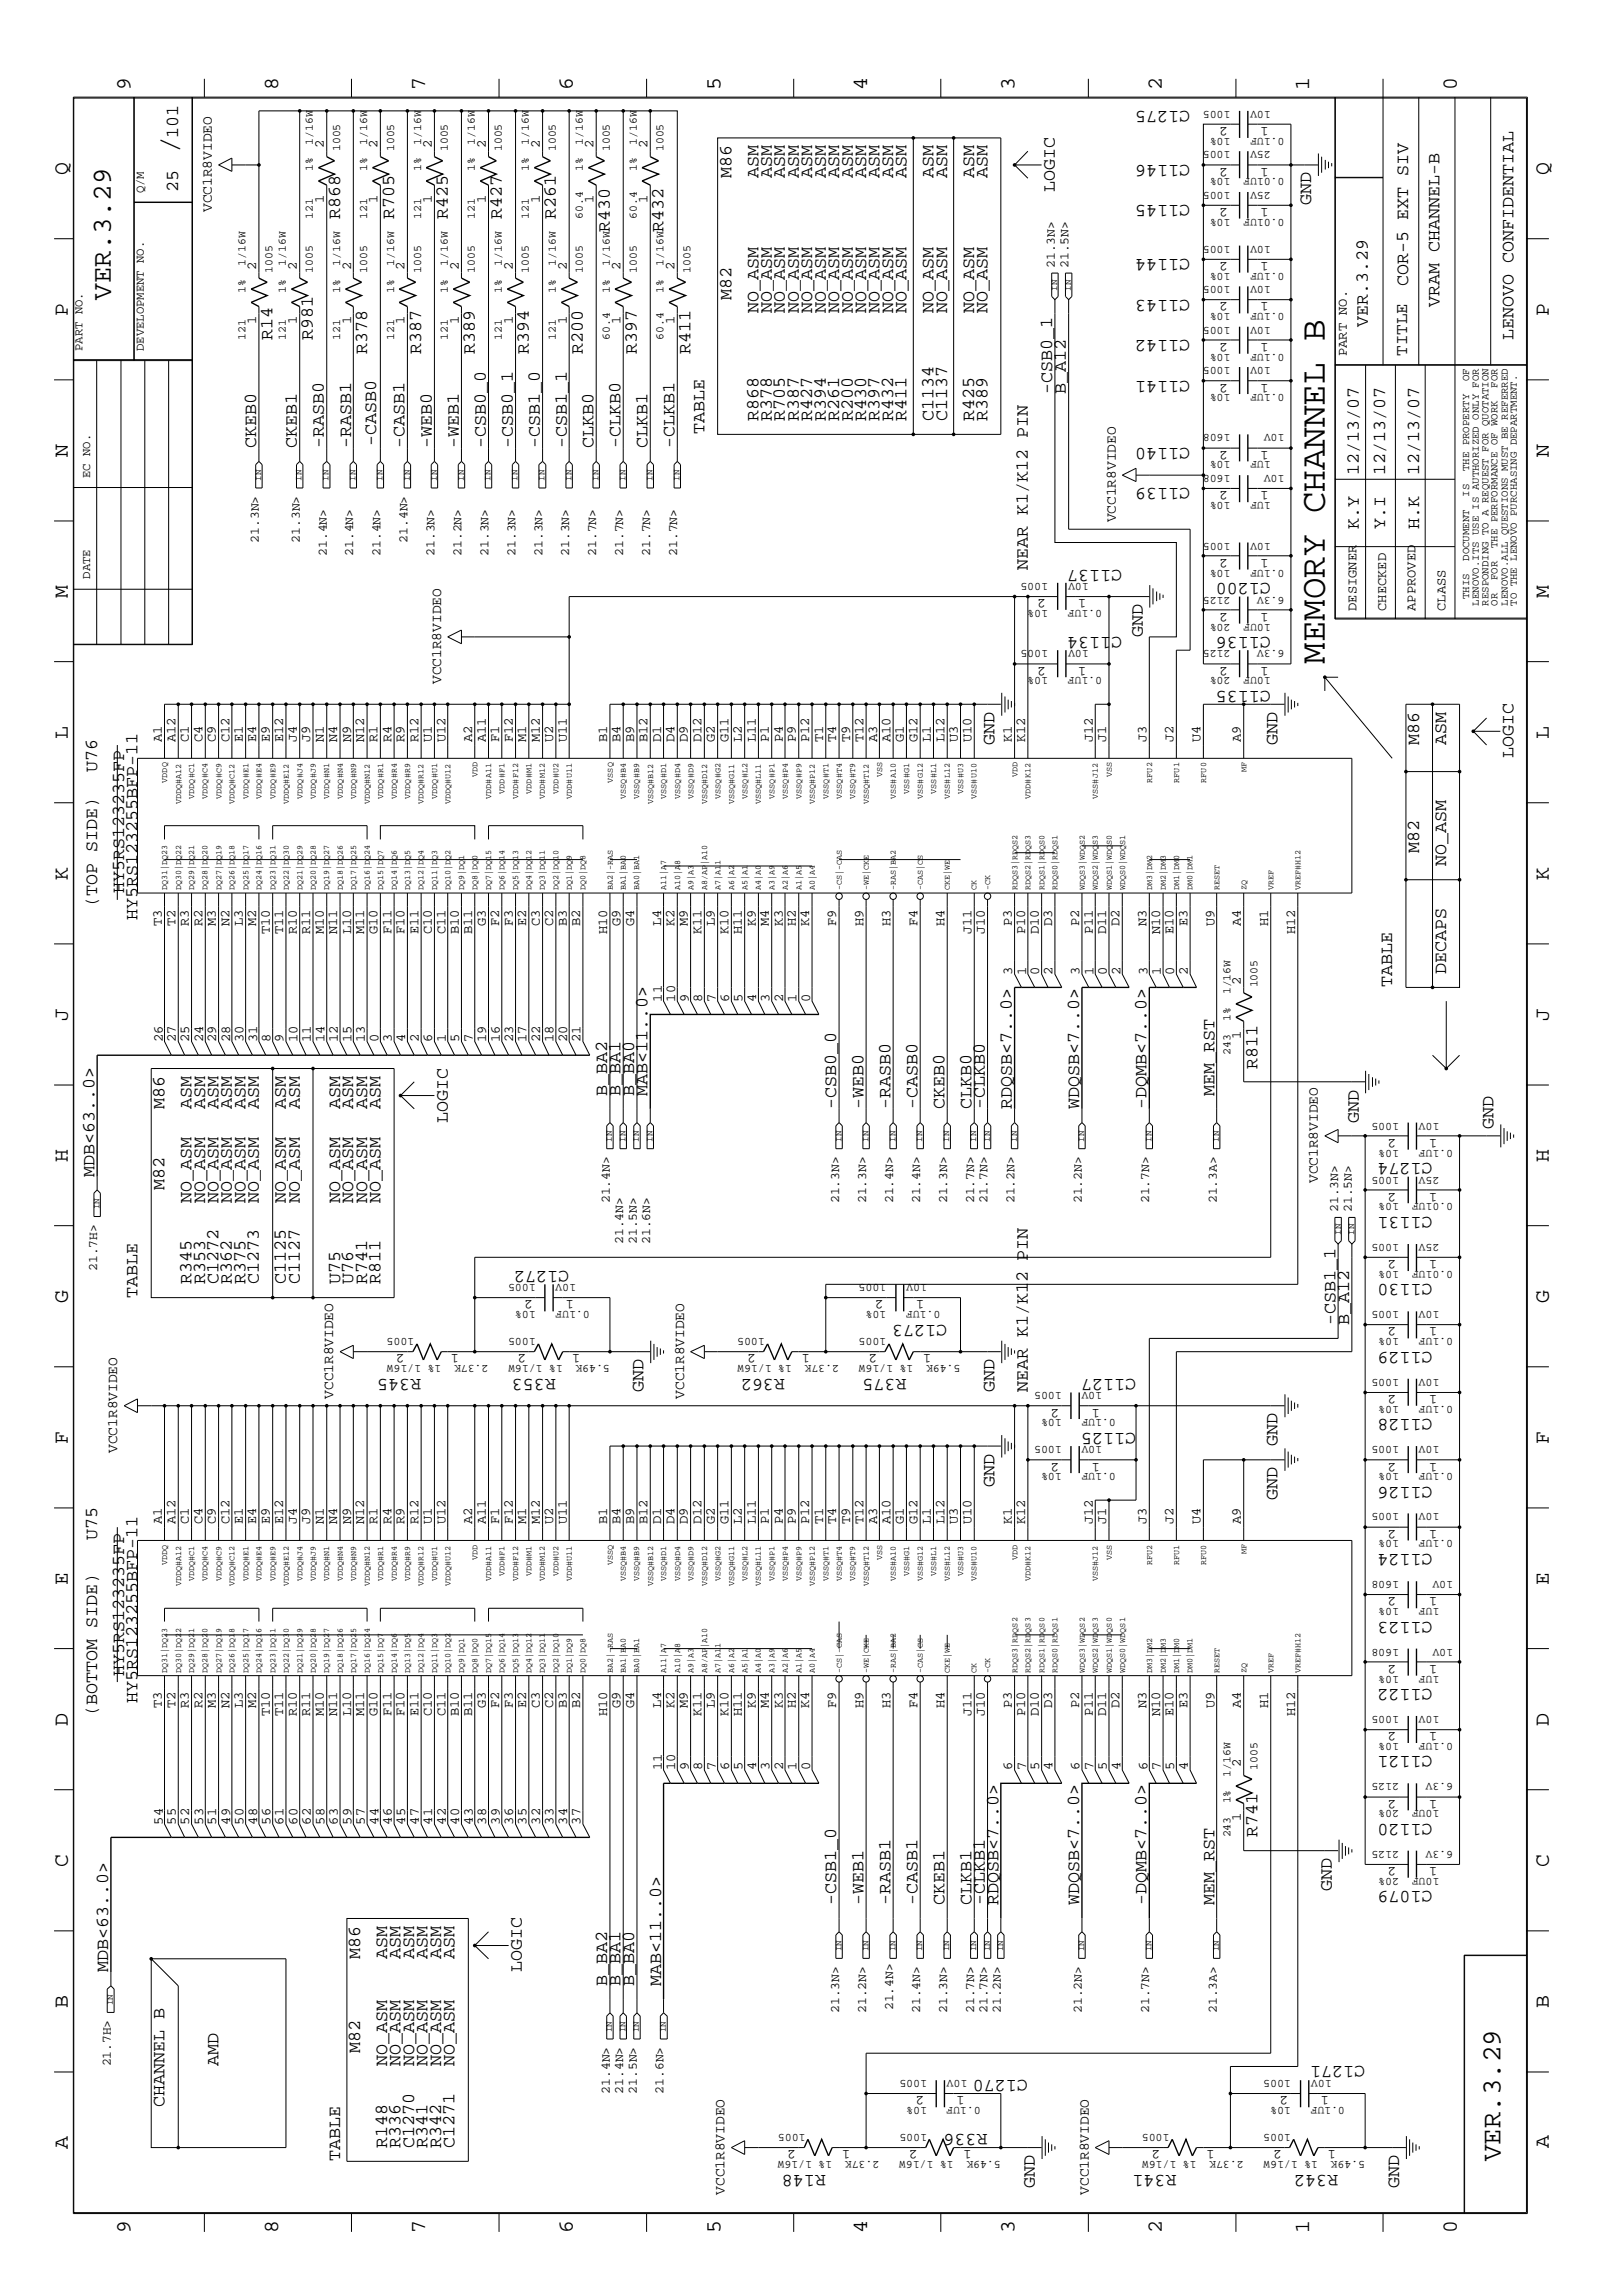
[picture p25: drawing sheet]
<svg xmlns="http://www.w3.org/2000/svg" width="300mm" height="423mm" viewBox="0 0 300 423" stroke-linecap="round" stroke-linejoin="round" font-family="sans-serif">
<defs><g id="words">
<text font-size="6.6" x="244.8" y="122.7" transform="rotate(-90 244.8 122.7)">MEMORY CHANNEL B</text>
<text font-size="5.2" x="32.9" y="28.4" transform="rotate(-90 32.9 28.4)">/</text>
<g font-size="5.1">
<text x="20.5" y="55.4" transform="rotate(-90 20.5 55.4)">VER.3.29</text>
<text x="277.2" y="399.4" transform="rotate(-90 277.2 399.4)">VER.3.29</text>
</g>
<g font-size="4">
<text x="24.1" y="16.7" transform="rotate(-90 24.1 16.7)">9</text>
<text x="51.4" y="16.7" transform="rotate(-90 51.4 16.7)">8</text>
<text x="78.6" y="16.7" transform="rotate(-90 78.6 16.7)">7</text>
<text x="105.8" y="16.7" transform="rotate(-90 105.8 16.7)">6</text>
<text x="133.1" y="16.7" transform="rotate(-90 133.1 16.7)">5</text>
<text x="160.2" y="16.7" transform="rotate(-90 160.2 16.7)">4</text>
<text x="187.5" y="16.7" transform="rotate(-90 187.5 16.7)">3</text>
<text x="214.6" y="16.7" transform="rotate(-90 214.6 16.7)">2</text>
<text x="241.9" y="16.7" transform="rotate(-90 241.9 16.7)">1</text>
<text x="269.2" y="16.7" transform="rotate(-90 269.2 16.7)">0</text>
<text x="12.5" y="32.3" transform="rotate(-90 12.5 32.3)">Q</text>
<text x="286.2" y="32.3" transform="rotate(-90 286.2 32.3)">Q</text>
<text x="12.5" y="58.3" transform="rotate(-90 12.5 58.3)">P</text>
<text x="286.2" y="58.3" transform="rotate(-90 286.2 58.3)">P</text>
<text x="12.5" y="84.4" transform="rotate(-90 12.5 84.4)">N</text>
<text x="286.2" y="84.4" transform="rotate(-90 286.2 84.4)">N</text>
<text x="12.5" y="110.5" transform="rotate(-90 12.5 110.5)">M</text>
<text x="286.2" y="110.5" transform="rotate(-90 286.2 110.5)">M</text>
<text x="12.5" y="136.5" transform="rotate(-90 12.5 136.5)">L</text>
<text x="286.2" y="136.5" transform="rotate(-90 286.2 136.5)">L</text>
<text x="12.5" y="162.6" transform="rotate(-90 12.5 162.6)">K</text>
<text x="286.2" y="162.6" transform="rotate(-90 286.2 162.6)">K</text>
<text x="12.5" y="188.6" transform="rotate(-90 12.5 188.6)">J</text>
<text x="286.2" y="188.6" transform="rotate(-90 286.2 188.6)">J</text>
<text x="12.5" y="214.7" transform="rotate(-90 12.5 214.7)">H</text>
<text x="286.2" y="214.7" transform="rotate(-90 286.2 214.7)">H</text>
<text x="12.5" y="240.7" transform="rotate(-90 12.5 240.7)">G</text>
<text x="286.2" y="240.7" transform="rotate(-90 286.2 240.7)">G</text>
<text x="12.5" y="266.8" transform="rotate(-90 12.5 266.8)">F</text>
<text x="286.2" y="266.8" transform="rotate(-90 286.2 266.8)">F</text>
<text x="12.5" y="292.9" transform="rotate(-90 12.5 292.9)">E</text>
<text x="286.2" y="292.9" transform="rotate(-90 286.2 292.9)">E</text>
<text x="12.5" y="318.9" transform="rotate(-90 12.5 318.9)">D</text>
<text x="286.2" y="318.9" transform="rotate(-90 286.2 318.9)">D</text>
<text x="12.5" y="344.9" transform="rotate(-90 12.5 344.9)">C</text>
<text x="286.2" y="344.9" transform="rotate(-90 286.2 344.9)">C</text>
<text x="12.5" y="371" transform="rotate(-90 12.5 371)">B</text>
<text x="286.2" y="371" transform="rotate(-90 286.2 371)">B</text>
<text x="12.5" y="397" transform="rotate(-90 12.5 397)">A</text>
<text x="286.2" y="397" transform="rotate(-90 286.2 397)">A</text>
<text x="24.1" y="412.7" transform="rotate(-90 24.1 412.7)">9</text>
<text x="51.4" y="412.7" transform="rotate(-90 51.4 412.7)">8</text>
<text x="78.6" y="412.7" transform="rotate(-90 78.6 412.7)">7</text>
<text x="105.8" y="412.7" transform="rotate(-90 105.8 412.7)">6</text>
<text x="133.1" y="412.7" transform="rotate(-90 133.1 412.7)">5</text>
<text x="160.2" y="412.7" transform="rotate(-90 160.2 412.7)">4</text>
<text x="187.5" y="412.7" transform="rotate(-90 187.5 412.7)">3</text>
<text x="214.6" y="412.7" transform="rotate(-90 214.6 412.7)">2</text>
<text x="241.9" y="412.7" transform="rotate(-90 241.9 412.7)">1</text>
<text x="269.2" y="412.7" transform="rotate(-90 269.2 412.7)">0</text>
</g>
<g font-size="3.4">
<text x="219.9" y="20.5" transform="rotate(-180 219.9 20.5)">C1275</text>
<text x="32.9" y="25.5" transform="rotate(-90 32.9 25.5)">101</text>
<text x="32.9" y="35.5" transform="rotate(-90 32.9 35.5)">25</text>
<text x="135.1" y="32.9" transform="rotate(-90 135.1 32.9)">M86</text>
<text x="140.1" y="32.9" transform="rotate(-90 140.1 32.9)">ASM</text>
<text x="142.6" y="32.9" transform="rotate(-90 142.6 32.9)">ASM</text>
<text x="145" y="32.9" transform="rotate(-90 145 32.9)">ASM</text>
<text x="147.6" y="32.9" transform="rotate(-90 147.6 32.9)">ASM</text>
<text x="150" y="32.9" transform="rotate(-90 150 32.9)">ASM</text>
<text x="152.6" y="32.9" transform="rotate(-90 152.6 32.9)">ASM</text>
<text x="155" y="32.9" transform="rotate(-90 155 32.9)">ASM</text>
<text x="157.6" y="32.9" transform="rotate(-90 157.6 32.9)">ASM</text>
<text x="160" y="32.9" transform="rotate(-90 160 32.9)">ASM</text>
<text x="162.5" y="32.9" transform="rotate(-90 162.5 32.9)">ASM</text>
<text x="165" y="32.9" transform="rotate(-90 165 32.9)">ASM</text>
<text x="167.5" y="32.9" transform="rotate(-90 167.5 32.9)">ASM</text>
<text x="172.5" y="32.9" transform="rotate(-90 172.5 32.9)">ASM</text>
<text x="175" y="32.9" transform="rotate(-90 175 32.9)">ASM</text>
<text x="180" y="32.9" transform="rotate(-90 180 32.9)">ASM</text>
<text x="182.5" y="32.9" transform="rotate(-90 182.5 32.9)">ASM</text>
<text x="194.9" y="35.5" transform="rotate(-90 194.9 35.5)">LOGIC</text>
<text x="219.9" y="30.5" transform="rotate(-180 219.9 30.5)">C1146</text>
<text x="62.8" y="40.4" transform="rotate(-90 62.8 40.4)">R868</text>
<text x="72.8" y="40.4" transform="rotate(-90 72.8 40.4)">R705</text>
<text x="82.7" y="40.4" transform="rotate(-90 82.7 40.4)">R425</text>
<text x="92.7" y="40.4" transform="rotate(-90 92.7 40.4)">R427</text>
<text x="102.7" y="40.4" transform="rotate(-90 102.7 40.4)">R261</text>
<text x="219.9" y="37.9" transform="rotate(-180 219.9 37.9)">C1145</text>
<text x="242.2" y="37.9" transform="rotate(-90 242.2 37.9)">GND</text>
<text x="112.7" y="42.9" transform="rotate(-90 112.7 42.9)">R430</text>
<text x="122.6" y="42.9" transform="rotate(-90 122.6 42.9)">R432</text>
<text x="219.9" y="47.9" transform="rotate(-180 219.9 47.9)">C1144</text>
<text x="260.2" y="52.9" transform="rotate(-90 260.2 52.9)">COR-5 EXT SIV</text>
<text x="135.1" y="55.4" transform="rotate(-90 135.1 55.4)">M82</text>
<text x="140.1" y="57.9" transform="rotate(-90 140.1 57.9)">NO_ASM</text>
<text x="142.6" y="57.9" transform="rotate(-90 142.6 57.9)">NO_ASM</text>
<text x="145" y="57.9" transform="rotate(-90 145 57.9)">NO_ASM</text>
<text x="147.6" y="57.9" transform="rotate(-90 147.6 57.9)">NO_ASM</text>
<text x="150" y="57.9" transform="rotate(-90 150 57.9)">NO_ASM</text>
<text x="152.6" y="57.9" transform="rotate(-90 152.6 57.9)">NO_ASM</text>
<text x="155" y="57.9" transform="rotate(-90 155 57.9)">NO_ASM</text>
<text x="157.6" y="57.9" transform="rotate(-90 157.6 57.9)">NO_ASM</text>
<text x="160" y="57.9" transform="rotate(-90 160 57.9)">NO_ASM</text>
<text x="162.5" y="57.9" transform="rotate(-90 162.5 57.9)">NO_ASM</text>
<text x="165" y="57.9" transform="rotate(-90 165 57.9)">NO_ASM</text>
<text x="167.5" y="57.9" transform="rotate(-90 167.5 57.9)">NO_ASM</text>
<text x="172.5" y="57.9" transform="rotate(-90 172.5 57.9)">NO_ASM</text>
<text x="175" y="57.9" transform="rotate(-90 175 57.9)">NO_ASM</text>
<text x="180" y="57.9" transform="rotate(-90 180 57.9)">NO_ASM</text>
<text x="182.5" y="57.9" transform="rotate(-90 182.5 57.9)">NO_ASM</text>
<text x="219.9" y="55.4" transform="rotate(-180 219.9 55.4)">C1143</text>
<text x="265.9" y="56.6" transform="rotate(-90 265.9 56.6)">VRAM CHANNEL-B</text>
<text x="50.4" y="62.8" transform="rotate(-90 50.4 62.8)">R14</text>
<text x="57.8" y="62.8" transform="rotate(-90 57.8 62.8)">R981</text>
<text x="67.8" y="65.4" transform="rotate(-90 67.8 65.4)">R378</text>
<text x="77.8" y="65.4" transform="rotate(-90 77.8 65.4)">R387</text>
<text x="87.7" y="65.4" transform="rotate(-90 87.7 65.4)">R389</text>
<text x="97.7" y="65.4" transform="rotate(-90 97.7 65.4)">R394</text>
<text x="107.7" y="65.4" transform="rotate(-90 107.7 65.4)">R200</text>
<text x="117.7" y="65.4" transform="rotate(-90 117.7 65.4)">R397</text>
<text x="127.6" y="65.4" transform="rotate(-90 127.6 65.4)">R411</text>
<text x="219.9" y="62.8" transform="rotate(-180 219.9 62.8)">C1142</text>
<text x="252.7" y="60.4" transform="rotate(-90 252.7 60.4)">VER.3.29</text>
<text x="279.7" y="62.8" transform="rotate(-90 279.7 62.8)">LENOVO CONFIDENTIAL</text>
<text x="219.9" y="70.4" transform="rotate(-180 219.9 70.4)">C1141</text>
<text x="140.1" y="77.8" transform="rotate(-90 140.1 77.8)">R868</text>
<text x="142.6" y="77.8" transform="rotate(-90 142.6 77.8)">R378</text>
<text x="145" y="77.8" transform="rotate(-90 145 77.8)">R705</text>
<text x="147.6" y="77.8" transform="rotate(-90 147.6 77.8)">R387</text>
<text x="150" y="77.8" transform="rotate(-90 150 77.8)">R427</text>
<text x="152.6" y="77.8" transform="rotate(-90 152.6 77.8)">R394</text>
<text x="155" y="77.8" transform="rotate(-90 155 77.8)">R261</text>
<text x="157.6" y="77.8" transform="rotate(-90 157.6 77.8)">R200</text>
<text x="160" y="77.8" transform="rotate(-90 160 77.8)">R430</text>
<text x="162.5" y="77.8" transform="rotate(-90 162.5 77.8)">R397</text>
<text x="165" y="77.8" transform="rotate(-90 165 77.8)">R432</text>
<text x="167.5" y="77.8" transform="rotate(-90 167.5 77.8)">R411</text>
<text x="172.5" y="77.8" transform="rotate(-90 172.5 77.8)">C1134</text>
<text x="175" y="77.8" transform="rotate(-90 175 77.8)">C1137</text>
<text x="180" y="77.8" transform="rotate(-90 180 77.8)">R425</text>
<text x="182.5" y="77.8" transform="rotate(-90 182.5 77.8)">R389</text>
<text x="194.4" y="72.8" transform="rotate(-90 194.4 72.8)">-CSB0_1</text>
<text x="196.9" y="72.8" transform="rotate(-90 196.9 72.8)">B_A12</text>
<text x="47.3" y="82.8" transform="rotate(-90 47.3 82.8)">CKEB0</text>
<text x="54.9" y="82.8" transform="rotate(-90 54.9 82.8)">CKEB1</text>
<text x="59.9" y="82.8" transform="rotate(-90 59.9 82.8)">-RASB0</text>
<text x="64.9" y="82.8" transform="rotate(-90 64.9 82.8)">-RASB1</text>
<text x="69.5" y="82.5" transform="rotate(-90 69.5 82.5)">-CASB0</text>
<text x="74.8" y="82.8" transform="rotate(-90 74.8 82.8)">-CASB1</text>
<text x="79.8" y="82.8" transform="rotate(-90 79.8 82.8)">-WEB0</text>
<text x="84.8" y="82.8" transform="rotate(-90 84.8 82.8)">-WEB1</text>
<text x="89.7" y="82.8" transform="rotate(-90 89.7 82.8)">-CSB0_0</text>
<text x="94.7" y="82.8" transform="rotate(-90 94.7 82.8)">-CSB0_1</text>
<text x="99.7" y="82.8" transform="rotate(-90 99.7 82.8)">-CSB1_0</text>
<text x="104.7" y="82.8" transform="rotate(-90 104.7 82.8)">-CSB1_1</text>
<text x="109.6" y="82.8" transform="rotate(-90 109.6 82.8)">CLKB0</text>
<text x="114.6" y="82.8" transform="rotate(-90 114.6 82.8)">-CLKB0</text>
<text x="119.6" y="82.8" transform="rotate(-90 119.6 82.8)">CLKB1</text>
<text x="124.6" y="82.8" transform="rotate(-90 124.6 82.8)">-CLKB1</text>
<text x="130.1" y="80.3" transform="rotate(-90 130.1 80.3)">TABLE</text>
<text x="219.9" y="82.8" transform="rotate(-180 219.9 82.8)">C1140</text>
<text x="251" y="87.8" transform="rotate(-90 251 87.8)">12/13/07</text>
<text x="255.9" y="87.8" transform="rotate(-90 255.9 87.8)">12/13/07</text>
<text x="262.2" y="87.8" transform="rotate(-90 262.2 87.8)">12/13/07</text>
<text x="219.9" y="90.3" transform="rotate(-180 219.9 90.3)">C1139</text>
<text x="251" y="97.8" transform="rotate(-90 251 97.8)">K.Y</text>
<text x="255.9" y="97.8" transform="rotate(-90 255.9 97.8)">Y.I</text>
<text x="262.2" y="97.8" transform="rotate(-90 262.2 97.8)">H.K</text>
<text x="189.9" y="105.2" transform="rotate(-90 189.9 105.2)">NEAR K1/K12 PIN</text>
<text x="207.3" y="105.2" transform="rotate(-180 207.3 105.2)">C1137</text>
<text x="234.8" y="107.7" transform="rotate(-180 234.8 107.7)">C1200</text>
<text x="207.3" y="117.7" transform="rotate(-180 207.3 117.7)">C1134</text>
<text x="211.2" y="117.7" transform="rotate(-90 211.2 117.7)">GND</text>
<text x="234.8" y="117.7" transform="rotate(-180 234.8 117.7)">C1136</text>
<text x="234.8" y="127.7" transform="rotate(-180 234.8 127.7)">C1135</text>
<text x="183.7" y="137.7" transform="rotate(-90 183.7 137.7)">GND</text>
<text x="236.1" y="137.7" transform="rotate(-90 236.1 137.7)">GND</text>
<text x="262.2" y="137.7" transform="rotate(-90 262.2 137.7)">M86</text>
<text x="267.2" y="137.7" transform="rotate(-90 267.2 137.7)">ASM</text>
<text x="17.9" y="142.6" transform="rotate(-90 17.9 142.6)">U76</text>
<text x="279.7" y="140.1" transform="rotate(-90 279.7 140.1)">LOGIC</text>
<text x="262.2" y="157.6" transform="rotate(-90 262.2 157.6)">M82</text>
<text x="267.2" y="160" transform="rotate(-90 267.2 160)">NO_ASM</text>
<text x="17.9" y="167.6" transform="rotate(-90 17.9 167.6)">(TOP SIDE)</text>
<text x="22.9" y="165" transform="rotate(-90 22.9 165)">HY5RS123235FP</text>
<text x="25.4" y="170" transform="rotate(-90 25.4 170)">HY5RS123255BFP-11</text>
<text x="257.2" y="182.5" transform="rotate(-90 257.2 182.5)">TABLE</text>
<text x="267.2" y="180" transform="rotate(-90 267.2 180)">DECAPS</text>
<text x="232.3" y="197.4" transform="rotate(-90 232.3 197.4)">R811</text>
<text x="112.2" y="202.4" transform="rotate(-90 112.2 202.4)">B_BA2</text>
<text x="114.6" y="202.4" transform="rotate(-90 114.6 202.4)">B_BA1</text>
<text x="117.2" y="202.4" transform="rotate(-90 117.2 202.4)">B_BA0</text>
<text x="119.6" y="202.4" transform="rotate(-90 119.6 202.4)">MAB&lt;11..0&gt;</text>
<text x="224.4" y="202.4" transform="rotate(-90 224.4 202.4)">MEM_RST</text>
<text x="30.4" y="204.9" transform="rotate(-90 30.4 204.9)">M86</text>
<text x="35.4" y="204.9" transform="rotate(-90 35.4 204.9)">ASM</text>
<text x="37.9" y="204.9" transform="rotate(-90 37.9 204.9)">ASM</text>
<text x="40.4" y="204.9" transform="rotate(-90 40.4 204.9)">ASM</text>
<text x="42.8" y="204.9" transform="rotate(-90 42.8 204.9)">ASM</text>
<text x="45.4" y="204.9" transform="rotate(-90 45.4 204.9)">ASM</text>
<text x="47.8" y="204.9" transform="rotate(-90 47.8 204.9)">ASM</text>
<text x="52.8" y="204.9" transform="rotate(-90 52.8 204.9)">ASM</text>
<text x="55.4" y="204.9" transform="rotate(-90 55.4 204.9)">ASM</text>
<text x="62.8" y="204.9" transform="rotate(-90 62.8 204.9)">ASM</text>
<text x="65.3" y="204.9" transform="rotate(-90 65.3 204.9)">ASM</text>
<text x="67.8" y="204.9" transform="rotate(-90 67.8 204.9)">ASM</text>
<text x="70.3" y="204.9" transform="rotate(-90 70.3 204.9)">ASM</text>
<text x="82.7" y="207.4" transform="rotate(-90 82.7 207.4)">LOGIC</text>
<text x="154.5" y="204.9" transform="rotate(-90 154.5 204.9)">-CSB0_0</text>
<text x="159.5" y="204.9" transform="rotate(-90 159.5 204.9)">-WEB0</text>
<text x="164.5" y="204.9" transform="rotate(-90 164.5 204.9)">-RASB0</text>
<text x="169.5" y="204.9" transform="rotate(-90 169.5 204.9)">-CASB0</text>
<text x="174.5" y="204.9" transform="rotate(-90 174.5 204.9)">CKEB0</text>
<text x="179.5" y="204.9" transform="rotate(-90 179.5 204.9)">CLKB0</text>
<text x="181.9" y="204.9" transform="rotate(-90 181.9 204.9)">-CLKB0</text>
<text x="186.9" y="204.9" transform="rotate(-90 186.9 204.9)">RDQSB&lt;7..0&gt;</text>
<text x="199.4" y="204.9" transform="rotate(-90 199.4 204.9)">WDQSB&lt;7..0&gt;</text>
<text x="211.8" y="204.9" transform="rotate(-90 211.8 204.9)">-DQMB&lt;7..0&gt;</text>
<text x="251" y="207.4" transform="rotate(-90 251 207.4)">GND</text>
<text x="275.9" y="208.5" transform="rotate(-90 275.9 208.5)">GND</text>
<text x="264.7" y="214.9" transform="rotate(-180 264.7 214.9)">C1274</text>
<text x="17.4" y="217.4" transform="rotate(-90 17.4 217.4)">MDB&lt;63..0&gt;</text>
<text x="30.4" y="219.9" transform="rotate(-90 30.4 219.9)">M82</text>
<text x="35.4" y="222.3" transform="rotate(-90 35.4 222.3)">NO_ASM</text>
<text x="37.9" y="222.3" transform="rotate(-90 37.9 222.3)">NO_ASM</text>
<text x="40.4" y="222.3" transform="rotate(-90 40.4 222.3)">NO_ASM</text>
<text x="42.8" y="222.3" transform="rotate(-90 42.8 222.3)">NO_ASM</text>
<text x="45.4" y="222.3" transform="rotate(-90 45.4 222.3)">NO_ASM</text>
<text x="47.8" y="222.3" transform="rotate(-90 47.8 222.3)">NO_ASM</text>
<text x="52.8" y="222.3" transform="rotate(-90 52.8 222.3)">NO_ASM</text>
<text x="55.4" y="222.3" transform="rotate(-90 55.4 222.3)">NO_ASM</text>
<text x="62.8" y="222.3" transform="rotate(-90 62.8 222.3)">NO_ASM</text>
<text x="65.3" y="222.3" transform="rotate(-90 65.3 222.3)">NO_ASM</text>
<text x="67.8" y="222.3" transform="rotate(-90 67.8 222.3)">NO_ASM</text>
<text x="70.3" y="222.3" transform="rotate(-90 70.3 222.3)">NO_ASM</text>
<text x="264.7" y="224.9" transform="rotate(-180 264.7 224.9)">C1131</text>
<text x="25.4" y="239.8" transform="rotate(-90 25.4 239.8)">TABLE</text>
<text x="35.4" y="237.3" transform="rotate(-90 35.4 237.3)">R345</text>
<text x="37.9" y="237.3" transform="rotate(-90 37.9 237.3)">R353</text>
<text x="40.4" y="237.3" transform="rotate(-90 40.4 237.3)">C1272</text>
<text x="42.8" y="237.3" transform="rotate(-90 42.8 237.3)">R362</text>
<text x="45.4" y="237.3" transform="rotate(-90 45.4 237.3)">R375</text>
<text x="47.8" y="237.3" transform="rotate(-90 47.8 237.3)">C1273</text>
<text x="52.8" y="237.3" transform="rotate(-90 52.8 237.3)">C1125</text>
<text x="55.4" y="237.3" transform="rotate(-90 55.4 237.3)">C1127</text>
<text x="62.8" y="237.3" transform="rotate(-90 62.8 237.3)">U75</text>
<text x="65.3" y="237.3" transform="rotate(-90 65.3 237.3)">U76</text>
<text x="67.8" y="237.3" transform="rotate(-90 67.8 237.3)">R741</text>
<text x="70.3" y="237.3" transform="rotate(-90 70.3 237.3)">R811</text>
<text x="105.2" y="234.9" transform="rotate(-180 105.2 234.9)">C1272</text>
<text x="264.7" y="237.3" transform="rotate(-180 264.7 237.3)">C1130</text>
<text x="175" y="244.8" transform="rotate(-180 175 244.8)">C1273</text>
<text x="246.7" y="244.8" transform="rotate(-90 246.7 244.8)">-CSB1_1</text>
<text x="249.3" y="244.8" transform="rotate(-90 249.3 244.8)">B_A12</text>
<text x="264.7" y="249.8" transform="rotate(-180 264.7 249.8)">C1129</text>
<text x="77.8" y="254.8" transform="rotate(-180 77.8 254.8)">R345</text>
<text x="102.7" y="254.8" transform="rotate(-180 102.7 254.8)">R353</text>
<text x="118.9" y="257.3" transform="rotate(-90 118.9 257.3)">GND</text>
<text x="145" y="254.8" transform="rotate(-180 145 254.8)">R362</text>
<text x="167.5" y="254.8" transform="rotate(-180 167.5 254.8)">R375</text>
<text x="183.7" y="257.3" transform="rotate(-90 183.7 257.3)">GND</text>
<text x="189.9" y="257.3" transform="rotate(-90 189.9 257.3)">NEAR K1/K12 PIN</text>
<text x="209.9" y="254.8" transform="rotate(-180 209.9 254.8)">C1127</text>
<text x="264.7" y="262.2" transform="rotate(-180 264.7 262.2)">C1128</text>
<text x="209.9" y="264.8" transform="rotate(-180 209.9 264.8)">C1125</text>
<text x="236.1" y="267.2" transform="rotate(-90 236.1 267.2)">GND</text>
<text x="183.7" y="274.7" transform="rotate(-90 183.7 274.7)">GND</text>
<text x="264.7" y="274.7" transform="rotate(-180 264.7 274.7)">C1126</text>
<text x="236.1" y="277.2" transform="rotate(-90 236.1 277.2)">GND</text>
<text x="17.9" y="284.6" transform="rotate(-90 17.9 284.6)">U75</text>
<text x="264.7" y="287.2" transform="rotate(-180 264.7 287.2)">C1124</text>
<text x="264.7" y="299.6" transform="rotate(-180 264.7 299.6)">C1123</text>
<text x="22.9" y="309.6" transform="rotate(-90 22.9 309.6)">HY5RS123235FP</text>
<text x="17.9" y="317.1" transform="rotate(-90 17.9 317.1)">(BOTTOM SIDE)</text>
<text x="25.4" y="314.6" transform="rotate(-90 25.4 314.6)">HY5RS123255BFP-11</text>
<text x="264.7" y="312.1" transform="rotate(-180 264.7 312.1)">C1122</text>
<text x="264.7" y="324.5" transform="rotate(-180 264.7 324.5)">C1121</text>
<text x="232.3" y="339.5" transform="rotate(-90 232.3 339.5)">R741</text>
<text x="264.7" y="337.1" transform="rotate(-180 264.7 337.1)">C1120</text>
<text x="154.5" y="352" transform="rotate(-90 154.5 352)">-CSB1_0</text>
<text x="159.5" y="352" transform="rotate(-90 159.5 352)">-WEB1</text>
<text x="164.5" y="352" transform="rotate(-90 164.5 352)">-RASB1</text>
<text x="169.5" y="352" transform="rotate(-90 169.5 352)">-CASB1</text>
<text x="174.5" y="352" transform="rotate(-90 174.5 352)">CKEB1</text>
<text x="179.5" y="352" transform="rotate(-90 179.5 352)">CLKB1</text>
<text x="181.9" y="352" transform="rotate(-90 181.9 352)">-CLKB1</text>
<text x="184.5" y="352" transform="rotate(-90 184.5 352)">RDQSB&lt;7..0&gt;</text>
<text x="199.4" y="352" transform="rotate(-90 199.4 352)">WDQSB&lt;7..0&gt;</text>
<text x="211.8" y="352" transform="rotate(-90 211.8 352)">-DQMB&lt;7..0&gt;</text>
<text x="224.4" y="352" transform="rotate(-90 224.4 352)">MEM_RST</text>
<text x="246" y="349.5" transform="rotate(-90 246 349.5)">GND</text>
<text x="264.7" y="349.5" transform="rotate(-180 264.7 349.5)">C1079</text>
<text x="20" y="364.4" transform="rotate(-90 20 364.4)">MDB&lt;63..0&gt;</text>
<text x="66.5" y="361.9" transform="rotate(-90 66.5 361.9)">M86</text>
<text x="71.5" y="361.9" transform="rotate(-90 71.5 361.9)">ASM</text>
<text x="74" y="361.9" transform="rotate(-90 74 361.9)">ASM</text>
<text x="76.5" y="361.9" transform="rotate(-90 76.5 361.9)">ASM</text>
<text x="79" y="361.9" transform="rotate(-90 79 361.9)">ASM</text>
<text x="81.5" y="361.9" transform="rotate(-90 81.5 361.9)">ASM</text>
<text x="84" y="361.9" transform="rotate(-90 84 361.9)">ASM</text>
<text x="96.4" y="364.4" transform="rotate(-90 96.4 364.4)">LOGIC</text>
<text x="112.2" y="366.9" transform="rotate(-90 112.2 366.9)">B_BA2</text>
<text x="114.6" y="366.9" transform="rotate(-90 114.6 366.9)">B_BA1</text>
<text x="117.2" y="366.9" transform="rotate(-90 117.2 366.9)">B_BA0</text>
<text x="122.2" y="366.9" transform="rotate(-90 122.2 366.9)">MAB&lt;11..0&gt;</text>
<text x="40.4" y="381.8" transform="rotate(-90 40.4 381.8)">AMD</text>
<text x="66.5" y="379.4" transform="rotate(-90 66.5 379.4)">M82</text>
<text x="71.5" y="381.8" transform="rotate(-90 71.5 381.8)">NO_ASM</text>
<text x="74" y="381.8" transform="rotate(-90 74 381.8)">NO_ASM</text>
<text x="76.5" y="381.8" transform="rotate(-90 76.5 381.8)">NO_ASM</text>
<text x="79" y="381.8" transform="rotate(-90 79 381.8)">NO_ASM</text>
<text x="81.5" y="381.8" transform="rotate(-90 81.5 381.8)">NO_ASM</text>
<text x="84" y="381.8" transform="rotate(-90 84 381.8)">NO_ASM</text>
<text x="252.2" y="381.8" transform="rotate(-180 252.2 381.8)">C1271</text>
<text x="30.4" y="389.4" transform="rotate(-90 30.4 389.4)">CHANNEL B</text>
<text x="189.9" y="384.4" transform="rotate(-180 189.9 384.4)">C1270</text>
<text x="182.5" y="394.4" transform="rotate(-180 182.5 394.4)">R336</text>
<text x="62.8" y="399.4" transform="rotate(-90 62.8 399.4)">TABLE</text>
<text x="71.5" y="396.8" transform="rotate(-90 71.5 396.8)">R148</text>
<text x="74" y="396.8" transform="rotate(-90 74 396.8)">R336</text>
<text x="76.5" y="396.8" transform="rotate(-90 76.5 396.8)">C1270</text>
<text x="79" y="396.8" transform="rotate(-90 79 396.8)">R341</text>
<text x="81.5" y="396.8" transform="rotate(-90 81.5 396.8)">R342</text>
<text x="84" y="396.8" transform="rotate(-90 84 396.8)">C1271</text>
<text x="152.6" y="401.8" transform="rotate(-180 152.6 401.8)">R148</text>
<text x="217.3" y="401.8" transform="rotate(-180 217.3 401.8)">R341</text>
<text x="247.2" y="401.8" transform="rotate(-180 247.2 401.8)">R342</text>
<text x="191.2" y="404.3" transform="rotate(-90 191.2 404.3)">GND</text>
<text x="258.5" y="404.3" transform="rotate(-90 258.5 404.3)">GND</text>
</g>
<text font-size="3.2" x="260" y="65.8" transform="rotate(-90 260 65.8)">TITLE</text>
<g font-size="2.7">
<text x="39.1" y="39.2" transform="rotate(-90 39.1 39.2)">VCC1R8VIDEO</text>
<text x="206.2" y="96.5" transform="rotate(-90 206.2 96.5)">VCC1R8VIDEO</text>
<text x="81.5" y="126.4" transform="rotate(-90 81.5 126.4)">VCC1R8VIDEO</text>
<text x="243.5" y="218.6" transform="rotate(-90 243.5 218.6)">VCC1R8VIDEO</text>
<text x="61.6" y="258.5" transform="rotate(-90 61.6 258.5)">VCC1R8VIDEO</text>
<text x="126.4" y="258.5" transform="rotate(-90 126.4 258.5)">VCC1R8VIDEO</text>
<text x="21.7" y="268.5" transform="rotate(-90 21.7 268.5)">VCC1R8VIDEO</text>
<text x="133.9" y="405.6" transform="rotate(-90 133.9 405.6)">VCC1R8VIDEO</text>
<text x="201.2" y="405.6" transform="rotate(-90 201.2 405.6)">VCC1R8VIDEO</text>
</g>
<g font-size="2.5">
<text x="226.8" y="23.5" transform="rotate(-180 226.8 23.5)">2</text>
<text x="234.4" y="23.5" transform="rotate(-180 234.4 23.5)">1</text>
<text x="59.9" y="27.4" transform="rotate(-90 59.9 27.4)">2</text>
<text x="69.8" y="27.4" transform="rotate(-90 69.8 27.4)">2</text>
<text x="79.8" y="27.4" transform="rotate(-90 79.8 27.4)">2</text>
<text x="89.7" y="27.4" transform="rotate(-90 89.7 27.4)">2</text>
<text x="99.7" y="27.4" transform="rotate(-90 99.7 27.4)">2</text>
<text x="109.6" y="27.4" transform="rotate(-90 109.6 27.4)">2</text>
<text x="119.6" y="27.4" transform="rotate(-90 119.6 27.4)">2</text>
<text x="226.8" y="31" transform="rotate(-180 226.8 31)">2</text>
<text x="234.4" y="31" transform="rotate(-180 234.4 31)">1</text>
<text x="59.9" y="37.4" transform="rotate(-90 59.9 37.4)">1</text>
<text x="69.8" y="37.4" transform="rotate(-90 69.8 37.4)">1</text>
<text x="79.8" y="37.4" transform="rotate(-90 79.8 37.4)">1</text>
<text x="89.7" y="37.4" transform="rotate(-90 89.7 37.4)">1</text>
<text x="99.7" y="37.4" transform="rotate(-90 99.7 37.4)">1</text>
<text x="109.6" y="37.4" transform="rotate(-90 109.6 37.4)">1</text>
<text x="119.6" y="37.4" transform="rotate(-90 119.6 37.4)">1</text>
<text x="226.8" y="38.4" transform="rotate(-180 226.8 38.4)">2</text>
<text x="234.4" y="38.4" transform="rotate(-180 234.4 38.4)">1</text>
<text x="47.3" y="49.9" transform="rotate(-90 47.3 49.9)">2</text>
<text x="54.9" y="49.9" transform="rotate(-90 54.9 49.9)">2</text>
<text x="64.9" y="49.9" transform="rotate(-90 64.9 49.9)">2</text>
<text x="74.8" y="49.9" transform="rotate(-90 74.8 49.9)">2</text>
<text x="84.8" y="49.9" transform="rotate(-90 84.8 49.9)">2</text>
<text x="94.7" y="49.9" transform="rotate(-90 94.7 49.9)">2</text>
<text x="104.7" y="49.9" transform="rotate(-90 104.7 49.9)">2</text>
<text x="114.6" y="49.9" transform="rotate(-90 114.6 49.9)">2</text>
<text x="124.6" y="49.9" transform="rotate(-90 124.6 49.9)">2</text>
<text x="226.8" y="48.4" transform="rotate(-180 226.8 48.4)">2</text>
<text x="234.4" y="48.4" transform="rotate(-180 234.4 48.4)">1</text>
<text x="47.3" y="59.9" transform="rotate(-90 47.3 59.9)">1</text>
<text x="54.9" y="59.9" transform="rotate(-90 54.9 59.9)">1</text>
<text x="64.9" y="59.9" transform="rotate(-90 64.9 59.9)">1</text>
<text x="74.8" y="59.9" transform="rotate(-90 74.8 59.9)">1</text>
<text x="84.8" y="59.9" transform="rotate(-90 84.8 59.9)">1</text>
<text x="94.7" y="59.9" transform="rotate(-90 94.7 59.9)">1</text>
<text x="104.7" y="59.9" transform="rotate(-90 104.7 59.9)">1</text>
<text x="114.6" y="59.9" transform="rotate(-90 114.6 59.9)">1</text>
<text x="124.6" y="59.9" transform="rotate(-90 124.6 59.9)">1</text>
<text x="226.8" y="55.9" transform="rotate(-180 226.8 55.9)">2</text>
<text x="234.4" y="55.9" transform="rotate(-180 234.4 55.9)">1</text>
<text x="226.8" y="63.3" transform="rotate(-180 226.8 63.3)">2</text>
<text x="234.4" y="63.3" transform="rotate(-180 234.4 63.3)">1</text>
<text x="248.8" y="65.8" transform="rotate(-90 248.8 65.8)">PART NO.</text>
<text x="226.8" y="70.9" transform="rotate(-180 226.8 70.9)">2</text>
<text x="234.4" y="70.9" transform="rotate(-180 234.4 70.9)">1</text>
<text x="226.8" y="83.3" transform="rotate(-180 226.8 83.3)">2</text>
<text x="234.4" y="83.3" transform="rotate(-180 234.4 83.3)">1</text>
<text x="226.8" y="90.8" transform="rotate(-180 226.8 90.8)">2</text>
<text x="234.4" y="90.8" transform="rotate(-180 234.4 90.8)">1</text>
<text x="226.8" y="103.2" transform="rotate(-180 226.8 103.2)">2</text>
<text x="234.4" y="103.2" transform="rotate(-180 234.4 103.2)">1</text>
<text x="193.2" y="110.7" transform="rotate(-180 193.2 110.7)">2</text>
<text x="200.7" y="110.7" transform="rotate(-180 200.7 110.7)">1</text>
<text x="226.8" y="113.2" transform="rotate(-180 226.8 113.2)">2</text>
<text x="234.4" y="113.2" transform="rotate(-180 234.4 113.2)">1</text>
<text x="250.6" y="112.9" transform="rotate(-90 250.6 112.9)">DESIGNER</text>
<text x="256.1" y="112.9" transform="rotate(-90 256.1 112.9)">CHECKED</text>
<text x="261.5" y="112.9" transform="rotate(-90 261.5 112.9)">APPROVED</text>
<text x="267" y="112.9" transform="rotate(-90 267 112.9)">CLASS</text>
<text x="193.2" y="123.2" transform="rotate(-180 193.2 123.2)">2</text>
<text x="200.7" y="123.2" transform="rotate(-180 200.7 123.2)">1</text>
<text x="226.8" y="123.2" transform="rotate(-180 226.8 123.2)">2</text>
<text x="234.4" y="123.2" transform="rotate(-180 234.4 123.2)">1</text>
<text x="29.9" y="137.2" transform="rotate(-90 29.9 137.2)">A1</text>
<text x="32.4" y="137.2" transform="rotate(-90 32.4 137.2)">A12</text>
<text x="34.9" y="137.2" transform="rotate(-90 34.9 137.2)">C1</text>
<text x="37.4" y="137.2" transform="rotate(-90 37.4 137.2)">C4</text>
<text x="39.9" y="137.2" transform="rotate(-90 39.9 137.2)">C9</text>
<text x="42.4" y="137.2" transform="rotate(-90 42.4 137.2)">C12</text>
<text x="44.9" y="137.2" transform="rotate(-90 44.9 137.2)">E1</text>
<text x="47.3" y="137.2" transform="rotate(-90 47.3 137.2)">E4</text>
<text x="49.9" y="137.2" transform="rotate(-90 49.9 137.2)">E9</text>
<text x="52.3" y="137.2" transform="rotate(-90 52.3 137.2)">E12</text>
<text x="54.9" y="137.2" transform="rotate(-90 54.9 137.2)">J4</text>
<text x="57.3" y="137.2" transform="rotate(-90 57.3 137.2)">J9</text>
<text x="59.9" y="137.2" transform="rotate(-90 59.9 137.2)">N1</text>
<text x="62.3" y="137.2" transform="rotate(-90 62.3 137.2)">N4</text>
<text x="64.9" y="137.2" transform="rotate(-90 64.9 137.2)">N9</text>
<text x="67.3" y="137.2" transform="rotate(-90 67.3 137.2)">N12</text>
<text x="69.8" y="137.2" transform="rotate(-90 69.8 137.2)">R1</text>
<text x="72.3" y="137.2" transform="rotate(-90 72.3 137.2)">R4</text>
<text x="74.8" y="137.2" transform="rotate(-90 74.8 137.2)">R9</text>
<text x="77.3" y="137.2" transform="rotate(-90 77.3 137.2)">R12</text>
<text x="79.8" y="137.2" transform="rotate(-90 79.8 137.2)">U1</text>
<text x="82.3" y="137.2" transform="rotate(-90 82.3 137.2)">U12</text>
<text x="87.2" y="137.2" transform="rotate(-90 87.2 137.2)">A2</text>
<text x="89.7" y="137.2" transform="rotate(-90 89.7 137.2)">A11</text>
<text x="92.2" y="137.2" transform="rotate(-90 92.2 137.2)">F1</text>
<text x="94.7" y="137.2" transform="rotate(-90 94.7 137.2)">F12</text>
<text x="97.2" y="137.2" transform="rotate(-90 97.2 137.2)">M1</text>
<text x="99.7" y="137.2" transform="rotate(-90 99.7 137.2)">M12</text>
<text x="102.2" y="137.2" transform="rotate(-90 102.2 137.2)">U2</text>
<text x="104.7" y="137.2" transform="rotate(-90 104.7 137.2)">U11</text>
<text x="112.2" y="137.2" transform="rotate(-90 112.2 137.2)">B1</text>
<text x="114.6" y="137.2" transform="rotate(-90 114.6 137.2)">B4</text>
<text x="117.2" y="137.2" transform="rotate(-90 117.2 137.2)">B9</text>
<text x="119.6" y="137.2" transform="rotate(-90 119.6 137.2)">B12</text>
<text x="122.2" y="137.2" transform="rotate(-90 122.2 137.2)">D1</text>
<text x="124.6" y="137.2" transform="rotate(-90 124.6 137.2)">D4</text>
<text x="127.1" y="137.2" transform="rotate(-90 127.1 137.2)">D9</text>
<text x="129.6" y="137.2" transform="rotate(-90 129.6 137.2)">D12</text>
<text x="132.1" y="137.2" transform="rotate(-90 132.1 137.2)">G2</text>
<text x="134.6" y="137.2" transform="rotate(-90 134.6 137.2)">G11</text>
<text x="137.1" y="137.2" transform="rotate(-90 137.1 137.2)">L2</text>
<text x="139.6" y="137.2" transform="rotate(-90 139.6 137.2)">L11</text>
<text x="142.1" y="137.2" transform="rotate(-90 142.1 137.2)">P1</text>
<text x="144.6" y="137.2" transform="rotate(-90 144.6 137.2)">P4</text>
<text x="147.1" y="137.2" transform="rotate(-90 147.1 137.2)">P9</text>
<text x="149.5" y="137.2" transform="rotate(-90 149.5 137.2)">P12</text>
<text x="152.1" y="137.2" transform="rotate(-90 152.1 137.2)">T1</text>
<text x="154.5" y="137.2" transform="rotate(-90 154.5 137.2)">T4</text>
<text x="157.1" y="137.2" transform="rotate(-90 157.1 137.2)">T9</text>
<text x="159.5" y="137.2" transform="rotate(-90 159.5 137.2)">T12</text>
<text x="162.1" y="137.2" transform="rotate(-90 162.1 137.2)">A3</text>
<text x="164.5" y="137.2" transform="rotate(-90 164.5 137.2)">A10</text>
<text x="167" y="137.2" transform="rotate(-90 167 137.2)">G1</text>
<text x="169.5" y="137.2" transform="rotate(-90 169.5 137.2)">G12</text>
<text x="172" y="137.2" transform="rotate(-90 172 137.2)">L1</text>
<text x="174.5" y="137.2" transform="rotate(-90 174.5 137.2)">L12</text>
<text x="177" y="137.2" transform="rotate(-90 177 137.2)">U3</text>
<text x="179.5" y="137.2" transform="rotate(-90 179.5 137.2)">U10</text>
<text x="186.9" y="137.2" transform="rotate(-90 186.9 137.2)">K1</text>
<text x="189.4" y="137.2" transform="rotate(-90 189.4 137.2)">K12</text>
<text x="201.9" y="137.2" transform="rotate(-90 201.9 137.2)">J12</text>
<text x="204.4" y="137.2" transform="rotate(-90 204.4 137.2)">J1</text>
<text x="211.8" y="137.2" transform="rotate(-90 211.8 137.2)">J3</text>
<text x="216.8" y="137.2" transform="rotate(-90 216.8 137.2)">J2</text>
<text x="221.8" y="137.2" transform="rotate(-90 221.8 137.2)">U4</text>
<text x="229.3" y="137.2" transform="rotate(-90 229.3 137.2)">A9</text>
<text x="29.9" y="171.1" transform="rotate(-90 29.9 171.1)">T3</text>
<text x="32.4" y="171.1" transform="rotate(-90 32.4 171.1)">T2</text>
<text x="34.9" y="171.1" transform="rotate(-90 34.9 171.1)">R3</text>
<text x="37.4" y="171.1" transform="rotate(-90 37.4 171.1)">R2</text>
<text x="39.9" y="171.1" transform="rotate(-90 39.9 171.1)">M3</text>
<text x="42.4" y="171.1" transform="rotate(-90 42.4 171.1)">N2</text>
<text x="44.9" y="171.1" transform="rotate(-90 44.9 171.1)">L3</text>
<text x="47.3" y="171.1" transform="rotate(-90 47.3 171.1)">M2</text>
<text x="49.9" y="172.6" transform="rotate(-90 49.9 172.6)">T10</text>
<text x="52.3" y="172.6" transform="rotate(-90 52.3 172.6)">T11</text>
<text x="54.9" y="172.6" transform="rotate(-90 54.9 172.6)">R10</text>
<text x="57.3" y="172.6" transform="rotate(-90 57.3 172.6)">R11</text>
<text x="59.9" y="172.6" transform="rotate(-90 59.9 172.6)">M10</text>
<text x="62.3" y="172.6" transform="rotate(-90 62.3 172.6)">N11</text>
<text x="64.9" y="172.6" transform="rotate(-90 64.9 172.6)">L10</text>
<text x="67.3" y="172.6" transform="rotate(-90 67.3 172.6)">M11</text>
<text x="69.8" y="172.6" transform="rotate(-90 69.8 172.6)">G10</text>
<text x="72.3" y="172.6" transform="rotate(-90 72.3 172.6)">F11</text>
<text x="74.8" y="172.6" transform="rotate(-90 74.8 172.6)">F10</text>
<text x="77.3" y="172.6" transform="rotate(-90 77.3 172.6)">E11</text>
<text x="79.8" y="172.6" transform="rotate(-90 79.8 172.6)">C10</text>
<text x="82.3" y="172.6" transform="rotate(-90 82.3 172.6)">C11</text>
<text x="84.8" y="172.6" transform="rotate(-90 84.8 172.6)">B10</text>
<text x="87.2" y="172.6" transform="rotate(-90 87.2 172.6)">B11</text>
<text x="89.7" y="171.1" transform="rotate(-90 89.7 171.1)">G3</text>
<text x="92.2" y="171.1" transform="rotate(-90 92.2 171.1)">F2</text>
<text x="94.7" y="171.1" transform="rotate(-90 94.7 171.1)">F3</text>
<text x="97.2" y="171.1" transform="rotate(-90 97.2 171.1)">E2</text>
<text x="99.7" y="171.1" transform="rotate(-90 99.7 171.1)">C3</text>
<text x="102.2" y="171.1" transform="rotate(-90 102.2 171.1)">C2</text>
<text x="104.7" y="171.1" transform="rotate(-90 104.7 171.1)">B3</text>
<text x="107.2" y="171.1" transform="rotate(-90 107.2 171.1)">B2</text>
<text x="112.2" y="172.6" transform="rotate(-90 112.2 172.6)">H10</text>
<text x="114.6" y="171.1" transform="rotate(-90 114.6 171.1)">G9</text>
<text x="117.2" y="171.1" transform="rotate(-90 117.2 171.1)">G4</text>
<text x="122.2" y="171.1" transform="rotate(-90 122.2 171.1)">L4</text>
<text x="124.6" y="171.1" transform="rotate(-90 124.6 171.1)">K2</text>
<text x="127.1" y="171.1" transform="rotate(-90 127.1 171.1)">M9</text>
<text x="129.6" y="172.6" transform="rotate(-90 129.6 172.6)">K11</text>
<text x="132.1" y="171.1" transform="rotate(-90 132.1 171.1)">L9</text>
<text x="134.6" y="172.6" transform="rotate(-90 134.6 172.6)">K10</text>
<text x="137.1" y="172.6" transform="rotate(-90 137.1 172.6)">H11</text>
<text x="139.6" y="171.1" transform="rotate(-90 139.6 171.1)">K9</text>
<text x="142.1" y="171.1" transform="rotate(-90 142.1 171.1)">M4</text>
<text x="144.6" y="171.1" transform="rotate(-90 144.6 171.1)">K3</text>
<text x="147.1" y="171.1" transform="rotate(-90 147.1 171.1)">H2</text>
<text x="149.5" y="171.1" transform="rotate(-90 149.5 171.1)">K4</text>
<text x="154.5" y="171.1" transform="rotate(-90 154.5 171.1)">F9</text>
<text x="159.5" y="171.1" transform="rotate(-90 159.5 171.1)">H9</text>
<text x="164.5" y="171.1" transform="rotate(-90 164.5 171.1)">H3</text>
<text x="169.5" y="171.1" transform="rotate(-90 169.5 171.1)">F4</text>
<text x="174.5" y="171.1" transform="rotate(-90 174.5 171.1)">H4</text>
<text x="179.5" y="172.6" transform="rotate(-90 179.5 172.6)">J11</text>
<text x="181.9" y="172.6" transform="rotate(-90 181.9 172.6)">J10</text>
<text x="186.9" y="171.1" transform="rotate(-90 186.9 171.1)">P3</text>
<text x="189.4" y="172.6" transform="rotate(-90 189.4 172.6)">P10</text>
<text x="191.9" y="172.6" transform="rotate(-90 191.9 172.6)">D10</text>
<text x="194.4" y="171.1" transform="rotate(-90 194.4 171.1)">D3</text>
<text x="199.4" y="171.1" transform="rotate(-90 199.4 171.1)">P2</text>
<text x="201.9" y="172.6" transform="rotate(-90 201.9 172.6)">P11</text>
<text x="204.4" y="172.6" transform="rotate(-90 204.4 172.6)">D11</text>
<text x="206.8" y="171.1" transform="rotate(-90 206.8 171.1)">D2</text>
<text x="211.8" y="171.1" transform="rotate(-90 211.8 171.1)">N3</text>
<text x="214.4" y="172.6" transform="rotate(-90 214.4 172.6)">N10</text>
<text x="216.8" y="172.6" transform="rotate(-90 216.8 172.6)">E10</text>
<text x="219.4" y="171.1" transform="rotate(-90 219.4 171.1)">E3</text>
<text x="224.4" y="171.1" transform="rotate(-90 224.4 171.1)">U9</text>
<text x="229.3" y="171.1" transform="rotate(-90 229.3 171.1)">A4</text>
<text x="234.3" y="171.1" transform="rotate(-90 234.3 171.1)">H1</text>
<text x="239.3" y="172.6" transform="rotate(-90 239.3 172.6)">H12</text>
<text x="122.3" y="185.1" transform="rotate(-90 122.3 185.1)">11</text>
<text x="124.7" y="185.1" transform="rotate(-90 124.7 185.1)">10</text>
<text x="127.3" y="185.1" transform="rotate(-90 127.3 185.1)">9</text>
<text x="129.7" y="185.1" transform="rotate(-90 129.7 185.1)">8</text>
<text x="132.2" y="185.1" transform="rotate(-90 132.2 185.1)">7</text>
<text x="134.7" y="185.1" transform="rotate(-90 134.7 185.1)">6</text>
<text x="137.2" y="185.1" transform="rotate(-90 137.2 185.1)">5</text>
<text x="139.7" y="185.1" transform="rotate(-90 139.7 185.1)">4</text>
<text x="142.2" y="185.1" transform="rotate(-90 142.2 185.1)">3</text>
<text x="144.7" y="185.1" transform="rotate(-90 144.7 185.1)">2</text>
<text x="147.2" y="185.1" transform="rotate(-90 147.2 185.1)">1</text>
<text x="149.7" y="185.1" transform="rotate(-90 149.7 185.1)">0</text>
<text x="187" y="180.1" transform="rotate(-90 187 180.1)">3</text>
<text x="189.6" y="180.1" transform="rotate(-90 189.6 180.1)">1</text>
<text x="192" y="180.1" transform="rotate(-90 192 180.1)">0</text>
<text x="194.5" y="180.1" transform="rotate(-90 194.5 180.1)">2</text>
<text x="199.5" y="180.1" transform="rotate(-90 199.5 180.1)">3</text>
<text x="202" y="180.1" transform="rotate(-90 202 180.1)">1</text>
<text x="204.5" y="180.1" transform="rotate(-90 204.5 180.1)">0</text>
<text x="207" y="180.1" transform="rotate(-90 207 180.1)">2</text>
<text x="212" y="180.1" transform="rotate(-90 212 180.1)">3</text>
<text x="214.5" y="180.1" transform="rotate(-90 214.5 180.1)">1</text>
<text x="216.9" y="180.1" transform="rotate(-90 216.9 180.1)">0</text>
<text x="219.5" y="180.1" transform="rotate(-90 219.5 180.1)">2</text>
<text x="229.3" y="182" transform="rotate(-90 229.3 182)">2</text>
<text x="30.1" y="192.5" transform="rotate(-90 30.1 192.5)">26</text>
<text x="32.5" y="192.5" transform="rotate(-90 32.5 192.5)">27</text>
<text x="35" y="192.5" transform="rotate(-90 35 192.5)">25</text>
<text x="37.5" y="192.5" transform="rotate(-90 37.5 192.5)">24</text>
<text x="40" y="192.5" transform="rotate(-90 40 192.5)">29</text>
<text x="42.5" y="192.5" transform="rotate(-90 42.5 192.5)">28</text>
<text x="45" y="192.5" transform="rotate(-90 45 192.5)">30</text>
<text x="47.5" y="192.5" transform="rotate(-90 47.5 192.5)">31</text>
<text x="50" y="192.5" transform="rotate(-90 50 192.5)">8</text>
<text x="52.4" y="192.5" transform="rotate(-90 52.4 192.5)">9</text>
<text x="54.9" y="192.5" transform="rotate(-90 54.9 192.5)">10</text>
<text x="57.4" y="192.5" transform="rotate(-90 57.4 192.5)">11</text>
<text x="59.9" y="192.5" transform="rotate(-90 59.9 192.5)">14</text>
<text x="62.4" y="192.5" transform="rotate(-90 62.4 192.5)">12</text>
<text x="64.9" y="192.5" transform="rotate(-90 64.9 192.5)">15</text>
<text x="67.4" y="192.5" transform="rotate(-90 67.4 192.5)">13</text>
<text x="69.9" y="192.5" transform="rotate(-90 69.9 192.5)">0</text>
<text x="72.4" y="192.5" transform="rotate(-90 72.4 192.5)">3</text>
<text x="74.8" y="192.5" transform="rotate(-90 74.8 192.5)">4</text>
<text x="77.4" y="192.5" transform="rotate(-90 77.4 192.5)">2</text>
<text x="79.8" y="192.5" transform="rotate(-90 79.8 192.5)">6</text>
<text x="82.4" y="192.5" transform="rotate(-90 82.4 192.5)">1</text>
<text x="84.8" y="192.5" transform="rotate(-90 84.8 192.5)">5</text>
<text x="87.4" y="192.5" transform="rotate(-90 87.4 192.5)">7</text>
<text x="89.8" y="192.5" transform="rotate(-90 89.8 192.5)">19</text>
<text x="92.4" y="192.5" transform="rotate(-90 92.4 192.5)">16</text>
<text x="94.8" y="192.5" transform="rotate(-90 94.8 192.5)">23</text>
<text x="97.3" y="192.5" transform="rotate(-90 97.3 192.5)">17</text>
<text x="99.8" y="192.5" transform="rotate(-90 99.8 192.5)">22</text>
<text x="102.3" y="192.5" transform="rotate(-90 102.3 192.5)">18</text>
<text x="104.8" y="192.5" transform="rotate(-90 104.8 192.5)">20</text>
<text x="107.3" y="192.5" transform="rotate(-90 107.3 192.5)">21</text>
<text x="229.3" y="192" transform="rotate(-90 229.3 192)">1</text>
<text x="258" y="210.4" transform="rotate(-180 258 210.4)">2</text>
<text x="265.5" y="210.4" transform="rotate(-180 265.5 210.4)">1</text>
<text x="258" y="220.4" transform="rotate(-180 258 220.4)">2</text>
<text x="265.5" y="220.4" transform="rotate(-180 265.5 220.4)">1</text>
<text x="258" y="232.8" transform="rotate(-180 258 232.8)">2</text>
<text x="265.5" y="232.8" transform="rotate(-180 265.5 232.8)">1</text>
<text x="98.5" y="240.3" transform="rotate(-180 98.5 240.3)">2</text>
<text x="106" y="240.3" transform="rotate(-180 106 240.3)">1</text>
<text x="163.2" y="240.3" transform="rotate(-180 163.2 240.3)">2</text>
<text x="170.8" y="240.3" transform="rotate(-180 170.8 240.3)">1</text>
<text x="258" y="245.3" transform="rotate(-180 258 245.3)">2</text>
<text x="265.5" y="245.3" transform="rotate(-180 265.5 245.3)">1</text>
<text x="74.8" y="250.3" transform="rotate(-180 74.8 250.3)">2</text>
<text x="84.8" y="250.3" transform="rotate(-180 84.8 250.3)">1</text>
<text x="97.2" y="250.3" transform="rotate(-180 97.2 250.3)">2</text>
<text x="107.2" y="250.3" transform="rotate(-180 107.2 250.3)">1</text>
<text x="139.6" y="250.3" transform="rotate(-180 139.6 250.3)">2</text>
<text x="149.6" y="250.3" transform="rotate(-180 149.6 250.3)">1</text>
<text x="162.1" y="250.3" transform="rotate(-180 162.1 250.3)">2</text>
<text x="172" y="250.3" transform="rotate(-180 172 250.3)">1</text>
<text x="258" y="257.7" transform="rotate(-180 258 257.7)">2</text>
<text x="265.5" y="257.7" transform="rotate(-180 265.5 257.7)">1</text>
<text x="195.7" y="260.3" transform="rotate(-180 195.7 260.3)">2</text>
<text x="203.2" y="260.3" transform="rotate(-180 203.2 260.3)">1</text>
<text x="195.7" y="270.3" transform="rotate(-180 195.7 270.3)">2</text>
<text x="203.2" y="270.3" transform="rotate(-180 203.2 270.3)">1</text>
<text x="258" y="270.3" transform="rotate(-180 258 270.3)">2</text>
<text x="265.5" y="270.3" transform="rotate(-180 265.5 270.3)">1</text>
<text x="29.9" y="281.7" transform="rotate(-90 29.9 281.7)">A1</text>
<text x="32.4" y="281.7" transform="rotate(-90 32.4 281.7)">A12</text>
<text x="34.9" y="281.7" transform="rotate(-90 34.9 281.7)">C1</text>
<text x="37.4" y="281.7" transform="rotate(-90 37.4 281.7)">C4</text>
<text x="39.9" y="281.7" transform="rotate(-90 39.9 281.7)">C9</text>
<text x="42.4" y="281.7" transform="rotate(-90 42.4 281.7)">C12</text>
<text x="44.9" y="281.7" transform="rotate(-90 44.9 281.7)">E1</text>
<text x="47.3" y="281.7" transform="rotate(-90 47.3 281.7)">E4</text>
<text x="49.9" y="281.7" transform="rotate(-90 49.9 281.7)">E9</text>
<text x="52.3" y="281.7" transform="rotate(-90 52.3 281.7)">E12</text>
<text x="54.9" y="281.7" transform="rotate(-90 54.9 281.7)">J4</text>
<text x="57.3" y="281.7" transform="rotate(-90 57.3 281.7)">J9</text>
<text x="59.9" y="281.7" transform="rotate(-90 59.9 281.7)">N1</text>
<text x="62.3" y="281.7" transform="rotate(-90 62.3 281.7)">N4</text>
<text x="64.9" y="281.7" transform="rotate(-90 64.9 281.7)">N9</text>
<text x="67.3" y="281.7" transform="rotate(-90 67.3 281.7)">N12</text>
<text x="69.8" y="281.7" transform="rotate(-90 69.8 281.7)">R1</text>
<text x="72.3" y="281.7" transform="rotate(-90 72.3 281.7)">R4</text>
<text x="74.8" y="281.7" transform="rotate(-90 74.8 281.7)">R9</text>
<text x="77.3" y="281.7" transform="rotate(-90 77.3 281.7)">R12</text>
<text x="79.8" y="281.7" transform="rotate(-90 79.8 281.7)">U1</text>
<text x="82.3" y="281.7" transform="rotate(-90 82.3 281.7)">U12</text>
<text x="87.2" y="281.7" transform="rotate(-90 87.2 281.7)">A2</text>
<text x="89.7" y="281.7" transform="rotate(-90 89.7 281.7)">A11</text>
<text x="92.2" y="281.7" transform="rotate(-90 92.2 281.7)">F1</text>
<text x="94.7" y="281.7" transform="rotate(-90 94.7 281.7)">F12</text>
<text x="97.2" y="281.7" transform="rotate(-90 97.2 281.7)">M1</text>
<text x="99.7" y="281.7" transform="rotate(-90 99.7 281.7)">M12</text>
<text x="102.2" y="281.7" transform="rotate(-90 102.2 281.7)">U2</text>
<text x="104.7" y="281.7" transform="rotate(-90 104.7 281.7)">U11</text>
<text x="112.2" y="281.7" transform="rotate(-90 112.2 281.7)">B1</text>
<text x="114.6" y="281.7" transform="rotate(-90 114.6 281.7)">B4</text>
<text x="117.2" y="281.7" transform="rotate(-90 117.2 281.7)">B9</text>
<text x="119.6" y="281.7" transform="rotate(-90 119.6 281.7)">B12</text>
<text x="122.2" y="281.7" transform="rotate(-90 122.2 281.7)">D1</text>
<text x="124.6" y="281.7" transform="rotate(-90 124.6 281.7)">D4</text>
<text x="127.1" y="281.7" transform="rotate(-90 127.1 281.7)">D9</text>
<text x="129.6" y="281.7" transform="rotate(-90 129.6 281.7)">D12</text>
<text x="132.1" y="281.7" transform="rotate(-90 132.1 281.7)">G2</text>
<text x="134.6" y="281.7" transform="rotate(-90 134.6 281.7)">G11</text>
<text x="137.1" y="281.7" transform="rotate(-90 137.1 281.7)">L2</text>
<text x="139.6" y="281.7" transform="rotate(-90 139.6 281.7)">L11</text>
<text x="142.1" y="281.7" transform="rotate(-90 142.1 281.7)">P1</text>
<text x="144.6" y="281.7" transform="rotate(-90 144.6 281.7)">P4</text>
<text x="147.1" y="281.7" transform="rotate(-90 147.1 281.7)">P9</text>
<text x="149.5" y="281.7" transform="rotate(-90 149.5 281.7)">P12</text>
<text x="152.1" y="281.7" transform="rotate(-90 152.1 281.7)">T1</text>
<text x="154.5" y="281.7" transform="rotate(-90 154.5 281.7)">T4</text>
<text x="157.1" y="281.7" transform="rotate(-90 157.1 281.7)">T9</text>
<text x="159.5" y="281.7" transform="rotate(-90 159.5 281.7)">T12</text>
<text x="162.1" y="281.7" transform="rotate(-90 162.1 281.7)">A3</text>
<text x="164.5" y="281.7" transform="rotate(-90 164.5 281.7)">A10</text>
<text x="167" y="281.7" transform="rotate(-90 167 281.7)">G1</text>
<text x="169.5" y="281.7" transform="rotate(-90 169.5 281.7)">G12</text>
<text x="172" y="281.7" transform="rotate(-90 172 281.7)">L1</text>
<text x="174.5" y="281.7" transform="rotate(-90 174.5 281.7)">L12</text>
<text x="177" y="281.7" transform="rotate(-90 177 281.7)">U3</text>
<text x="179.5" y="281.7" transform="rotate(-90 179.5 281.7)">U10</text>
<text x="186.9" y="281.7" transform="rotate(-90 186.9 281.7)">K1</text>
<text x="189.4" y="281.7" transform="rotate(-90 189.4 281.7)">K12</text>
<text x="201.9" y="281.7" transform="rotate(-90 201.9 281.7)">J12</text>
<text x="204.4" y="281.7" transform="rotate(-90 204.4 281.7)">J1</text>
<text x="211.8" y="281.7" transform="rotate(-90 211.8 281.7)">J3</text>
<text x="216.8" y="281.7" transform="rotate(-90 216.8 281.7)">J2</text>
<text x="221.8" y="281.7" transform="rotate(-90 221.8 281.7)">U4</text>
<text x="229.3" y="281.7" transform="rotate(-90 229.3 281.7)">A9</text>
<text x="258" y="282.7" transform="rotate(-180 258 282.7)">2</text>
<text x="265.5" y="282.7" transform="rotate(-180 265.5 282.7)">1</text>
<text x="258" y="295.1" transform="rotate(-180 258 295.1)">2</text>
<text x="265.5" y="295.1" transform="rotate(-180 265.5 295.1)">1</text>
<text x="258" y="307.6" transform="rotate(-180 258 307.6)">2</text>
<text x="265.5" y="307.6" transform="rotate(-180 265.5 307.6)">1</text>
<text x="29.9" y="315.6" transform="rotate(-90 29.9 315.6)">T3</text>
<text x="32.4" y="315.6" transform="rotate(-90 32.4 315.6)">T2</text>
<text x="34.9" y="315.6" transform="rotate(-90 34.9 315.6)">R3</text>
<text x="37.4" y="315.6" transform="rotate(-90 37.4 315.6)">R2</text>
<text x="39.9" y="315.6" transform="rotate(-90 39.9 315.6)">M3</text>
<text x="42.4" y="315.6" transform="rotate(-90 42.4 315.6)">N2</text>
<text x="44.9" y="315.6" transform="rotate(-90 44.9 315.6)">L3</text>
<text x="47.3" y="315.6" transform="rotate(-90 47.3 315.6)">M2</text>
<text x="49.9" y="317.2" transform="rotate(-90 49.9 317.2)">T10</text>
<text x="52.3" y="317.2" transform="rotate(-90 52.3 317.2)">T11</text>
<text x="54.9" y="317.2" transform="rotate(-90 54.9 317.2)">R10</text>
<text x="57.3" y="317.2" transform="rotate(-90 57.3 317.2)">R11</text>
<text x="59.9" y="317.2" transform="rotate(-90 59.9 317.2)">M10</text>
<text x="62.3" y="317.2" transform="rotate(-90 62.3 317.2)">N11</text>
<text x="64.9" y="317.2" transform="rotate(-90 64.9 317.2)">L10</text>
<text x="67.3" y="317.2" transform="rotate(-90 67.3 317.2)">M11</text>
<text x="69.8" y="317.2" transform="rotate(-90 69.8 317.2)">G10</text>
<text x="72.3" y="317.2" transform="rotate(-90 72.3 317.2)">F11</text>
<text x="74.8" y="317.2" transform="rotate(-90 74.8 317.2)">F10</text>
<text x="77.3" y="317.2" transform="rotate(-90 77.3 317.2)">E11</text>
<text x="79.8" y="317.2" transform="rotate(-90 79.8 317.2)">C10</text>
<text x="82.3" y="317.2" transform="rotate(-90 82.3 317.2)">C11</text>
<text x="84.8" y="317.2" transform="rotate(-90 84.8 317.2)">B10</text>
<text x="87.2" y="317.2" transform="rotate(-90 87.2 317.2)">B11</text>
<text x="89.7" y="315.6" transform="rotate(-90 89.7 315.6)">G3</text>
<text x="92.2" y="315.6" transform="rotate(-90 92.2 315.6)">F2</text>
<text x="94.7" y="315.6" transform="rotate(-90 94.7 315.6)">F3</text>
<text x="97.2" y="315.6" transform="rotate(-90 97.2 315.6)">E2</text>
<text x="99.7" y="315.6" transform="rotate(-90 99.7 315.6)">C3</text>
<text x="102.2" y="315.6" transform="rotate(-90 102.2 315.6)">C2</text>
<text x="104.7" y="315.6" transform="rotate(-90 104.7 315.6)">B3</text>
<text x="107.2" y="315.6" transform="rotate(-90 107.2 315.6)">B2</text>
<text x="112.2" y="317.2" transform="rotate(-90 112.2 317.2)">H10</text>
<text x="114.6" y="315.6" transform="rotate(-90 114.6 315.6)">G9</text>
<text x="117.2" y="315.6" transform="rotate(-90 117.2 315.6)">G4</text>
<text x="122.2" y="315.6" transform="rotate(-90 122.2 315.6)">L4</text>
<text x="124.6" y="315.6" transform="rotate(-90 124.6 315.6)">K2</text>
<text x="127.1" y="315.6" transform="rotate(-90 127.1 315.6)">M9</text>
<text x="129.6" y="317.2" transform="rotate(-90 129.6 317.2)">K11</text>
<text x="132.1" y="315.6" transform="rotate(-90 132.1 315.6)">L9</text>
<text x="134.6" y="317.2" transform="rotate(-90 134.6 317.2)">K10</text>
<text x="137.1" y="317.2" transform="rotate(-90 137.1 317.2)">H11</text>
<text x="139.6" y="315.6" transform="rotate(-90 139.6 315.6)">K9</text>
<text x="142.1" y="315.6" transform="rotate(-90 142.1 315.6)">M4</text>
<text x="144.6" y="315.6" transform="rotate(-90 144.6 315.6)">K3</text>
<text x="147.1" y="315.6" transform="rotate(-90 147.1 315.6)">H2</text>
<text x="149.5" y="315.6" transform="rotate(-90 149.5 315.6)">K4</text>
<text x="154.5" y="315.6" transform="rotate(-90 154.5 315.6)">F9</text>
<text x="159.5" y="315.6" transform="rotate(-90 159.5 315.6)">H9</text>
<text x="164.5" y="315.6" transform="rotate(-90 164.5 315.6)">H3</text>
<text x="169.5" y="315.6" transform="rotate(-90 169.5 315.6)">F4</text>
<text x="174.5" y="315.6" transform="rotate(-90 174.5 315.6)">H4</text>
<text x="179.5" y="317.2" transform="rotate(-90 179.5 317.2)">J11</text>
<text x="181.9" y="317.2" transform="rotate(-90 181.9 317.2)">J10</text>
<text x="186.9" y="315.6" transform="rotate(-90 186.9 315.6)">P3</text>
<text x="189.4" y="317.2" transform="rotate(-90 189.4 317.2)">P10</text>
<text x="191.9" y="317.2" transform="rotate(-90 191.9 317.2)">D10</text>
<text x="194.4" y="315.6" transform="rotate(-90 194.4 315.6)">D3</text>
<text x="199.4" y="315.6" transform="rotate(-90 199.4 315.6)">P2</text>
<text x="201.9" y="317.2" transform="rotate(-90 201.9 317.2)">P11</text>
<text x="204.4" y="317.2" transform="rotate(-90 204.4 317.2)">D11</text>
<text x="206.8" y="315.6" transform="rotate(-90 206.8 315.6)">D2</text>
<text x="211.8" y="315.6" transform="rotate(-90 211.8 315.6)">N3</text>
<text x="214.4" y="317.2" transform="rotate(-90 214.4 317.2)">N10</text>
<text x="216.8" y="317.2" transform="rotate(-90 216.8 317.2)">E10</text>
<text x="219.4" y="315.6" transform="rotate(-90 219.4 315.6)">E3</text>
<text x="224.4" y="315.6" transform="rotate(-90 224.4 315.6)">U9</text>
<text x="229.3" y="315.6" transform="rotate(-90 229.3 315.6)">A4</text>
<text x="234.3" y="315.6" transform="rotate(-90 234.3 315.6)">H1</text>
<text x="239.3" y="317.2" transform="rotate(-90 239.3 317.2)">H12</text>
<text x="258" y="320" transform="rotate(-180 258 320)">2</text>
<text x="265.5" y="320" transform="rotate(-180 265.5 320)">1</text>
<text x="122.3" y="327.2" transform="rotate(-90 122.3 327.2)">11</text>
<text x="124.7" y="327.2" transform="rotate(-90 124.7 327.2)">10</text>
<text x="127.3" y="327.2" transform="rotate(-90 127.3 327.2)">9</text>
<text x="129.7" y="327.2" transform="rotate(-90 129.7 327.2)">8</text>
<text x="132.2" y="327.2" transform="rotate(-90 132.2 327.2)">7</text>
<text x="134.7" y="327.2" transform="rotate(-90 134.7 327.2)">6</text>
<text x="137.2" y="327.2" transform="rotate(-90 137.2 327.2)">5</text>
<text x="139.7" y="327.2" transform="rotate(-90 139.7 327.2)">4</text>
<text x="142.2" y="327.2" transform="rotate(-90 142.2 327.2)">3</text>
<text x="144.7" y="327.2" transform="rotate(-90 144.7 327.2)">2</text>
<text x="147.2" y="327.2" transform="rotate(-90 147.2 327.2)">1</text>
<text x="149.7" y="327.2" transform="rotate(-90 149.7 327.2)">0</text>
<text x="187" y="327.2" transform="rotate(-90 187 327.2)">6</text>
<text x="189.6" y="327.2" transform="rotate(-90 189.6 327.2)">7</text>
<text x="192" y="327.2" transform="rotate(-90 192 327.2)">5</text>
<text x="194.5" y="327.2" transform="rotate(-90 194.5 327.2)">4</text>
<text x="199.5" y="327.2" transform="rotate(-90 199.5 327.2)">6</text>
<text x="202" y="327.2" transform="rotate(-90 202 327.2)">7</text>
<text x="204.5" y="327.2" transform="rotate(-90 204.5 327.2)">5</text>
<text x="207" y="327.2" transform="rotate(-90 207 327.2)">4</text>
<text x="212" y="327.2" transform="rotate(-90 212 327.2)">6</text>
<text x="214.5" y="327.2" transform="rotate(-90 214.5 327.2)">7</text>
<text x="216.9" y="327.2" transform="rotate(-90 216.9 327.2)">5</text>
<text x="219.5" y="327.2" transform="rotate(-90 219.5 327.2)">4</text>
<text x="229.3" y="326.6" transform="rotate(-90 229.3 326.6)">2</text>
<text x="258" y="332.6" transform="rotate(-180 258 332.6)">2</text>
<text x="265.5" y="332.6" transform="rotate(-180 265.5 332.6)">1</text>
<text x="30.1" y="337.1" transform="rotate(-90 30.1 337.1)">54</text>
<text x="32.5" y="337.1" transform="rotate(-90 32.5 337.1)">55</text>
<text x="35" y="337.1" transform="rotate(-90 35 337.1)">52</text>
<text x="37.5" y="337.1" transform="rotate(-90 37.5 337.1)">53</text>
<text x="40" y="337.1" transform="rotate(-90 40 337.1)">51</text>
<text x="42.5" y="337.1" transform="rotate(-90 42.5 337.1)">49</text>
<text x="45" y="337.1" transform="rotate(-90 45 337.1)">50</text>
<text x="47.5" y="337.1" transform="rotate(-90 47.5 337.1)">48</text>
<text x="50" y="337.1" transform="rotate(-90 50 337.1)">56</text>
<text x="52.4" y="337.1" transform="rotate(-90 52.4 337.1)">61</text>
<text x="54.9" y="337.1" transform="rotate(-90 54.9 337.1)">60</text>
<text x="57.4" y="337.1" transform="rotate(-90 57.4 337.1)">62</text>
<text x="59.9" y="337.1" transform="rotate(-90 59.9 337.1)">58</text>
<text x="62.4" y="337.1" transform="rotate(-90 62.4 337.1)">63</text>
<text x="64.9" y="337.1" transform="rotate(-90 64.9 337.1)">59</text>
<text x="67.4" y="337.1" transform="rotate(-90 67.4 337.1)">57</text>
<text x="69.9" y="337.1" transform="rotate(-90 69.9 337.1)">44</text>
<text x="72.4" y="337.1" transform="rotate(-90 72.4 337.1)">46</text>
<text x="74.8" y="337.1" transform="rotate(-90 74.8 337.1)">45</text>
<text x="77.4" y="337.1" transform="rotate(-90 77.4 337.1)">47</text>
<text x="79.8" y="337.1" transform="rotate(-90 79.8 337.1)">41</text>
<text x="82.4" y="337.1" transform="rotate(-90 82.4 337.1)">42</text>
<text x="84.8" y="337.1" transform="rotate(-90 84.8 337.1)">40</text>
<text x="87.4" y="337.1" transform="rotate(-90 87.4 337.1)">43</text>
<text x="89.8" y="337.1" transform="rotate(-90 89.8 337.1)">38</text>
<text x="92.4" y="337.1" transform="rotate(-90 92.4 337.1)">39</text>
<text x="94.8" y="337.1" transform="rotate(-90 94.8 337.1)">36</text>
<text x="97.3" y="337.1" transform="rotate(-90 97.3 337.1)">35</text>
<text x="99.8" y="337.1" transform="rotate(-90 99.8 337.1)">32</text>
<text x="102.3" y="337.1" transform="rotate(-90 102.3 337.1)">33</text>
<text x="104.8" y="337.1" transform="rotate(-90 104.8 337.1)">34</text>
<text x="107.3" y="337.1" transform="rotate(-90 107.3 337.1)">37</text>
<text x="229.3" y="336.6" transform="rotate(-90 229.3 336.6)">1</text>
<text x="258" y="345" transform="rotate(-180 258 345)">2</text>
<text x="265.5" y="345" transform="rotate(-180 265.5 345)">1</text>
<text x="170.8" y="387.3" transform="rotate(-180 170.8 387.3)">2</text>
<text x="178.2" y="387.3" transform="rotate(-180 178.2 387.3)">1</text>
<text x="238" y="387.3" transform="rotate(-180 238 387.3)">2</text>
<text x="245.5" y="387.3" transform="rotate(-180 245.5 387.3)">1</text>
<text x="147.1" y="397.3" transform="rotate(-180 147.1 397.3)">2</text>
<text x="157.1" y="397.3" transform="rotate(-180 157.1 397.3)">1</text>
<text x="169.5" y="397.3" transform="rotate(-180 169.5 397.3)">2</text>
<text x="179.5" y="397.3" transform="rotate(-180 179.5 397.3)">1</text>
<text x="214.4" y="397.3" transform="rotate(-180 214.4 397.3)">2</text>
<text x="224.4" y="397.3" transform="rotate(-180 224.4 397.3)">1</text>
<text x="236.8" y="397.3" transform="rotate(-180 236.8 397.3)">2</text>
<text x="246.8" y="397.3" transform="rotate(-180 246.8 397.3)">1</text>
</g>
<g font-size="2.4">
<text x="194.9" y="49.5" transform="rotate(-90 194.9 49.5)">21.3N&gt;</text>
<text x="197.4" y="49.5" transform="rotate(-90 197.4 49.5)">21.5N&gt;</text>
<text x="47.8" y="100.2" transform="rotate(-90 47.8 100.2)">21.3N&gt;</text>
<text x="55.4" y="100.2" transform="rotate(-90 55.4 100.2)">21.3N&gt;</text>
<text x="75.3" y="100.2" transform="rotate(-90 75.3 100.2)">21.4N&gt;</text>
<text x="60.4" y="102.7" transform="rotate(-90 60.4 102.7)">21.4N&gt;</text>
<text x="65.3" y="102.7" transform="rotate(-90 65.3 102.7)">21.4N&gt;</text>
<text x="70.3" y="102.7" transform="rotate(-90 70.3 102.7)">21.4N&gt;</text>
<text x="80.3" y="102.7" transform="rotate(-90 80.3 102.7)">21.3N&gt;</text>
<text x="85.3" y="102.7" transform="rotate(-90 85.3 102.7)">21.2N&gt;</text>
<text x="90.3" y="102.7" transform="rotate(-90 90.3 102.7)">21.3N&gt;</text>
<text x="95.3" y="102.7" transform="rotate(-90 95.3 102.7)">21.3N&gt;</text>
<text x="100.2" y="102.7" transform="rotate(-90 100.2 102.7)">21.3N&gt;</text>
<text x="105.2" y="102.7" transform="rotate(-90 105.2 102.7)">21.3N&gt;</text>
<text x="110.2" y="102.7" transform="rotate(-90 110.2 102.7)">21.7N&gt;</text>
<text x="115.1" y="102.7" transform="rotate(-90 115.1 102.7)">21.7N&gt;</text>
<text x="120.1" y="102.7" transform="rotate(-90 120.1 102.7)">21.7N&gt;</text>
<text x="125.1" y="102.7" transform="rotate(-90 125.1 102.7)">21.7N&gt;</text>
<text x="112.7" y="222.3" transform="rotate(-90 112.7 222.3)">21.4N&gt;</text>
<text x="155" y="222.3" transform="rotate(-90 155 222.3)">21.3N&gt;</text>
<text x="160" y="222.3" transform="rotate(-90 160 222.3)">21.3N&gt;</text>
<text x="165" y="222.3" transform="rotate(-90 165 222.3)">21.4N&gt;</text>
<text x="170" y="222.3" transform="rotate(-90 170 222.3)">21.4N&gt;</text>
<text x="175" y="222.3" transform="rotate(-90 175 222.3)">21.3N&gt;</text>
<text x="180" y="222.3" transform="rotate(-90 180 222.3)">21.7N&gt;</text>
<text x="182.5" y="222.3" transform="rotate(-90 182.5 222.3)">21.7N&gt;</text>
<text x="187.5" y="222.3" transform="rotate(-90 187.5 222.3)">21.2N&gt;</text>
<text x="199.9" y="222.3" transform="rotate(-90 199.9 222.3)">21.2N&gt;</text>
<text x="212.3" y="222.3" transform="rotate(-90 212.3 222.3)">21.7N&gt;</text>
<text x="224.8" y="222.3" transform="rotate(-90 224.8 222.3)">21.3A&gt;</text>
<text x="247.2" y="223.9" transform="rotate(-90 247.2 223.9)">21.3N&gt;</text>
<text x="249.8" y="223.9" transform="rotate(-90 249.8 223.9)">21.5N&gt;</text>
<text x="115.1" y="229.9" transform="rotate(-90 115.1 229.9)">21.4N&gt;</text>
<text x="117.7" y="229.9" transform="rotate(-90 117.7 229.9)">21.5N&gt;</text>
<text x="120.1" y="229.9" transform="rotate(-90 120.1 229.9)">21.6N&gt;</text>
<text x="17.9" y="234.9" transform="rotate(-90 17.9 234.9)">21.7H&gt;</text>
<text x="155" y="371.9" transform="rotate(-90 155 371.9)">21.3N&gt;</text>
<text x="160" y="371.9" transform="rotate(-90 160 371.9)">21.2N&gt;</text>
<text x="165" y="371.4" transform="rotate(-90 165 371.4)">21.4N&gt;</text>
<text x="170" y="371.9" transform="rotate(-90 170 371.9)">21.4N&gt;</text>
<text x="175" y="371.9" transform="rotate(-90 175 371.9)">21.3N&gt;</text>
<text x="180" y="371.9" transform="rotate(-90 180 371.9)">21.7N&gt;</text>
<text x="182.5" y="371.9" transform="rotate(-90 182.5 371.9)">21.7N&gt;</text>
<text x="184.9" y="371.9" transform="rotate(-90 184.9 371.9)">21.2N&gt;</text>
<text x="199.9" y="371.9" transform="rotate(-90 199.9 371.9)">21.2N&gt;</text>
<text x="212.3" y="371.9" transform="rotate(-90 212.3 371.9)">21.7N&gt;</text>
<text x="224.8" y="371.9" transform="rotate(-90 224.8 371.9)">21.3A&gt;</text>
<text x="20.5" y="381.8" transform="rotate(-90 20.5 381.8)">21.7H&gt;</text>
<text x="112.7" y="386.8" transform="rotate(-90 112.7 386.8)">21.4N&gt;</text>
<text x="115.1" y="386.8" transform="rotate(-90 115.1 386.8)">21.4N&gt;</text>
<text x="117.7" y="386.8" transform="rotate(-90 117.7 386.8)">21.5N&gt;</text>
<text x="122.6" y="386.8" transform="rotate(-90 122.6 386.8)">21.6N&gt;</text>
</g>
<g font-size="2.3">
<text x="26.6" y="35.7" transform="rotate(-90 26.6 35.7)">Q/M</text>
<text x="15.2" y="64.9" transform="rotate(-90 15.2 64.9)">PART NO.</text>
<text x="26.6" y="64.9" transform="rotate(-90 26.6 64.9)">DEVELOPMENT NO.</text>
<text x="16.7" y="88.3" transform="rotate(-90 16.7 88.3)">EC NO.</text>
<text x="16.7" y="106.9" transform="rotate(-90 16.7 106.9)">DATE</text>
</g>
<g font-size="2.1">
<text x="227.3" y="20.5" transform="rotate(-180 227.3 20.5)">1005</text>
<text x="234.8" y="20.5" transform="rotate(-180 234.8 20.5)">10V</text>
<text x="57.8" y="26.8" transform="rotate(-90 57.8 26.8)">1/16W</text>
<text x="62.8" y="27.9" transform="rotate(-90 62.8 27.9)">1005</text>
<text x="67.8" y="26.8" transform="rotate(-90 67.8 26.8)">1/16W</text>
<text x="72.8" y="27.9" transform="rotate(-90 72.8 27.9)">1005</text>
<text x="77.8" y="26.8" transform="rotate(-90 77.8 26.8)">1/16W</text>
<text x="82.7" y="27.9" transform="rotate(-90 82.7 27.9)">1005</text>
<text x="87.7" y="26.8" transform="rotate(-90 87.7 26.8)">1/16W</text>
<text x="92.7" y="27.9" transform="rotate(-90 92.7 27.9)">1005</text>
<text x="97.7" y="26.8" transform="rotate(-90 97.7 26.8)">1/16W</text>
<text x="102.7" y="27.9" transform="rotate(-90 102.7 27.9)">1005</text>
<text x="107.7" y="26.8" transform="rotate(-90 107.7 26.8)">1/16W</text>
<text x="112.7" y="27.9" transform="rotate(-90 112.7 27.9)">1005</text>
<text x="117.7" y="26.8" transform="rotate(-90 117.7 26.8)">1/16W</text>
<text x="122.6" y="27.9" transform="rotate(-90 122.6 27.9)">1005</text>
<text x="227.3" y="27.9" transform="rotate(-180 227.3 27.9)">1005</text>
<text x="227.3" y="25.5" transform="rotate(-180 227.3 25.5)">10%</text>
<text x="234.8" y="27.9" transform="rotate(-180 234.8 27.9)">25V</text>
<text x="237.3" y="25.5" transform="rotate(-180 237.3 25.5)">0.1UF</text>
<text x="57.8" y="31.7" transform="rotate(-90 57.8 31.7)">1%</text>
<text x="67.8" y="31.7" transform="rotate(-90 67.8 31.7)">1%</text>
<text x="77.8" y="31.7" transform="rotate(-90 77.8 31.7)">1%</text>
<text x="87.7" y="31.7" transform="rotate(-90 87.7 31.7)">1%</text>
<text x="97.7" y="31.7" transform="rotate(-90 97.7 31.7)">1%</text>
<text x="107.7" y="31.7" transform="rotate(-90 107.7 31.7)">1%</text>
<text x="117.7" y="31.7" transform="rotate(-90 117.7 31.7)">1%</text>
<text x="227.3" y="35.5" transform="rotate(-180 227.3 35.5)">1005</text>
<text x="227.3" y="32.9" transform="rotate(-180 227.3 32.9)">10%</text>
<text x="234.8" y="35.5" transform="rotate(-180 234.8 35.5)">25V</text>
<text x="237.3" y="32.9" transform="rotate(-180 237.3 32.9)">0.01UF</text>
<text x="57.8" y="40.4" transform="rotate(-90 57.8 40.4)">121</text>
<text x="67.8" y="40.4" transform="rotate(-90 67.8 40.4)">121</text>
<text x="77.8" y="40.4" transform="rotate(-90 77.8 40.4)">121</text>
<text x="87.7" y="40.4" transform="rotate(-90 87.7 40.4)">121</text>
<text x="97.7" y="40.4" transform="rotate(-90 97.7 40.4)">121</text>
<text x="107.7" y="40.4" transform="rotate(-90 107.7 40.4)">60.4</text>
<text x="117.7" y="40.4" transform="rotate(-90 117.7 40.4)">60.4</text>
<text x="227.3" y="40.4" transform="rotate(-180 227.3 40.4)">10%</text>
<text x="237.3" y="40.4" transform="rotate(-180 237.3 40.4)">0.01UF</text>
<text x="227.3" y="45.4" transform="rotate(-180 227.3 45.4)">1005</text>
<text x="234.8" y="45.4" transform="rotate(-180 234.8 45.4)">10V</text>
<text x="45.4" y="49.1" transform="rotate(-90 45.4 49.1)">1/16W</text>
<text x="50.4" y="50.4" transform="rotate(-90 50.4 50.4)">1005</text>
<text x="52.8" y="49.1" transform="rotate(-90 52.8 49.1)">1/16W</text>
<text x="57.8" y="50.4" transform="rotate(-90 57.8 50.4)">1005</text>
<text x="62.8" y="49.1" transform="rotate(-90 62.8 49.1)">1/16W</text>
<text x="67.8" y="50.4" transform="rotate(-90 67.8 50.4)">1005</text>
<text x="72.8" y="49.1" transform="rotate(-90 72.8 49.1)">1/16W</text>
<text x="77.8" y="50.4" transform="rotate(-90 77.8 50.4)">1005</text>
<text x="82.7" y="49.1" transform="rotate(-90 82.7 49.1)">1/16W</text>
<text x="87.7" y="50.4" transform="rotate(-90 87.7 50.4)">1005</text>
<text x="92.7" y="49.1" transform="rotate(-90 92.7 49.1)">1/16W</text>
<text x="97.7" y="50.4" transform="rotate(-90 97.7 50.4)">1005</text>
<text x="102.7" y="49.1" transform="rotate(-90 102.7 49.1)">1/16W</text>
<text x="107.7" y="50.4" transform="rotate(-90 107.7 50.4)">1005</text>
<text x="112.7" y="49.1" transform="rotate(-90 112.7 49.1)">1/16W</text>
<text x="117.7" y="50.4" transform="rotate(-90 117.7 50.4)">1005</text>
<text x="122.6" y="49.1" transform="rotate(-90 122.6 49.1)">1/16W</text>
<text x="127.6" y="50.4" transform="rotate(-90 127.6 50.4)">1005</text>
<text x="227.3" y="52.9" transform="rotate(-180 227.3 52.9)">1005</text>
<text x="227.3" y="50.4" transform="rotate(-180 227.3 50.4)">10%</text>
<text x="234.8" y="52.9" transform="rotate(-180 234.8 52.9)">10V</text>
<text x="237.3" y="50.4" transform="rotate(-180 237.3 50.4)">0.1UF</text>
<text x="45.4" y="54.1" transform="rotate(-90 45.4 54.1)">1%</text>
<text x="52.8" y="54.1" transform="rotate(-90 52.8 54.1)">1%</text>
<text x="62.8" y="54.1" transform="rotate(-90 62.8 54.1)">1%</text>
<text x="72.8" y="54.1" transform="rotate(-90 72.8 54.1)">1%</text>
<text x="82.7" y="54.1" transform="rotate(-90 82.7 54.1)">1%</text>
<text x="92.7" y="54.1" transform="rotate(-90 92.7 54.1)">1%</text>
<text x="102.7" y="54.1" transform="rotate(-90 102.7 54.1)">1%</text>
<text x="112.7" y="54.1" transform="rotate(-90 112.7 54.1)">1%</text>
<text x="122.6" y="54.1" transform="rotate(-90 122.6 54.1)">1%</text>
<text x="227.3" y="57.9" transform="rotate(-180 227.3 57.9)">10%</text>
<text x="237.3" y="57.9" transform="rotate(-180 237.3 57.9)">0.1UF</text>
<text x="45.4" y="62.8" transform="rotate(-90 45.4 62.8)">121</text>
<text x="52.8" y="62.8" transform="rotate(-90 52.8 62.8)">121</text>
<text x="62.8" y="62.8" transform="rotate(-90 62.8 62.8)">121</text>
<text x="72.8" y="62.8" transform="rotate(-90 72.8 62.8)">121</text>
<text x="82.7" y="62.8" transform="rotate(-90 82.7 62.8)">121</text>
<text x="92.7" y="62.8" transform="rotate(-90 92.7 62.8)">121</text>
<text x="102.7" y="62.8" transform="rotate(-90 102.7 62.8)">121</text>
<text x="112.7" y="62.8" transform="rotate(-90 112.7 62.8)">60.4</text>
<text x="122.6" y="62.8" transform="rotate(-90 122.6 62.8)">60.4</text>
<text x="227.3" y="60.4" transform="rotate(-180 227.3 60.4)">1005</text>
<text x="227.3" y="65.4" transform="rotate(-180 227.3 65.4)">10%</text>
<text x="234.8" y="60.4" transform="rotate(-180 234.8 60.4)">10V</text>
<text x="237.3" y="65.4" transform="rotate(-180 237.3 65.4)">0.1UF</text>
<text x="227.3" y="67.8" transform="rotate(-180 227.3 67.8)">1005</text>
<text x="234.8" y="67.8" transform="rotate(-180 234.8 67.8)">10V</text>
<text x="227.3" y="72.8" transform="rotate(-180 227.3 72.8)">10%</text>
<text x="237.3" y="72.8" transform="rotate(-180 237.3 72.8)">0.1UF</text>
<text x="227.3" y="80.3" transform="rotate(-180 227.3 80.3)">1608</text>
<text x="237.3" y="80.3" transform="rotate(-180 237.3 80.3)">10V</text>
<text x="227.3" y="85.3" transform="rotate(-180 227.3 85.3)">10%</text>
<text x="227.3" y="87.8" transform="rotate(-180 227.3 87.8)">1608</text>
<text x="234.8" y="85.3" transform="rotate(-180 234.8 85.3)">1UF</text>
<text x="237.3" y="87.8" transform="rotate(-180 237.3 87.8)">10V</text>
<text x="227.3" y="92.8" transform="rotate(-180 227.3 92.8)">10%</text>
<text x="234.8" y="92.8" transform="rotate(-180 234.8 92.8)">1UF</text>
<text x="227.3" y="100.2" transform="rotate(-180 227.3 100.2)">1005</text>
<text x="234.8" y="100.2" transform="rotate(-180 234.8 100.2)">10V</text>
<text x="193.6" y="107.7" transform="rotate(-180 193.6 107.7)">1005</text>
<text x="201.2" y="107.7" transform="rotate(-180 201.2 107.7)">10V</text>
<text x="227.3" y="105.2" transform="rotate(-180 227.3 105.2)">10%</text>
<text x="237.3" y="105.2" transform="rotate(-180 237.3 105.2)">0.1UF</text>
<text x="193.6" y="112.7" transform="rotate(-180 193.6 112.7)">10%</text>
<text x="203.6" y="112.7" transform="rotate(-180 203.6 112.7)">0.1UF</text>
<text x="227.3" y="110.2" transform="rotate(-180 227.3 110.2)">2125</text>
<text x="237.3" y="110.2" transform="rotate(-180 237.3 110.2)">6.3V</text>
<text x="227.3" y="115.2" transform="rotate(-180 227.3 115.2)">20%</text>
<text x="234.8" y="115.2" transform="rotate(-180 234.8 115.2)">10UF</text>
<text x="193.6" y="125.1" transform="rotate(-180 193.6 125.1)">10%</text>
<text x="193.6" y="120.1" transform="rotate(-180 193.6 120.1)">1005</text>
<text x="201.2" y="120.1" transform="rotate(-180 201.2 120.1)">10V</text>
<text x="203.6" y="125.1" transform="rotate(-180 203.6 125.1)">0.1UF</text>
<text x="227.3" y="125.1" transform="rotate(-180 227.3 125.1)">20%</text>
<text x="227.3" y="120.1" transform="rotate(-180 227.3 120.1)">2125</text>
<text x="234.8" y="125.1" transform="rotate(-180 234.8 125.1)">10UF</text>
<text x="237.3" y="120.1" transform="rotate(-180 237.3 120.1)">6.3V</text>
<text x="227.3" y="183.7" transform="rotate(-90 227.3 183.7)">1/16W</text>
<text x="232.3" y="182.5" transform="rotate(-90 232.3 182.5)">1005</text>
<text x="227.3" y="188.7" transform="rotate(-90 227.3 188.7)">1%</text>
<text x="227.3" y="195" transform="rotate(-90 227.3 195)">243</text>
<text x="258.5" y="207.4" transform="rotate(-180 258.5 207.4)">1005</text>
<text x="265.9" y="207.4" transform="rotate(-180 265.9 207.4)">10V</text>
<text x="258.5" y="212.4" transform="rotate(-180 258.5 212.4)">10%</text>
<text x="268.5" y="212.4" transform="rotate(-180 268.5 212.4)">0.1UF</text>
<text x="258.5" y="217.4" transform="rotate(-180 258.5 217.4)">1005</text>
<text x="265.9" y="217.4" transform="rotate(-180 265.9 217.4)">25V</text>
<text x="258.5" y="222.3" transform="rotate(-180 258.5 222.3)">10%</text>
<text x="268.5" y="222.3" transform="rotate(-180 268.5 222.3)">0.01UF</text>
<text x="258.5" y="229.9" transform="rotate(-180 258.5 229.9)">1005</text>
<text x="265.9" y="229.9" transform="rotate(-180 265.9 229.9)">25V</text>
<text x="99" y="237.3" transform="rotate(-180 99 237.3)">1005</text>
<text x="106.4" y="237.3" transform="rotate(-180 106.4 237.3)">10V</text>
<text x="163.7" y="237.3" transform="rotate(-180 163.7 237.3)">1005</text>
<text x="171.3" y="237.3" transform="rotate(-180 171.3 237.3)">10V</text>
<text x="258.5" y="234.9" transform="rotate(-180 258.5 234.9)">10%</text>
<text x="268.5" y="234.9" transform="rotate(-180 268.5 234.9)">0.01UF</text>
<text x="99" y="242.3" transform="rotate(-180 99 242.3)">10%</text>
<text x="109" y="242.3" transform="rotate(-180 109 242.3)">0.1UF</text>
<text x="163.7" y="242.3" transform="rotate(-180 163.7 242.3)">10%</text>
<text x="173.7" y="242.3" transform="rotate(-180 173.7 242.3)">0.1UF</text>
<text x="258.5" y="242.3" transform="rotate(-180 258.5 242.3)">1005</text>
<text x="265.9" y="242.3" transform="rotate(-180 265.9 242.3)">10V</text>
<text x="76.5" y="247.3" transform="rotate(-180 76.5 247.3)">1005</text>
<text x="99" y="247.3" transform="rotate(-180 99 247.3)">1005</text>
<text x="141.3" y="247.3" transform="rotate(-180 141.3 247.3)">1005</text>
<text x="163.7" y="247.3" transform="rotate(-180 163.7 247.3)">1005</text>
<text x="258.5" y="247.3" transform="rotate(-180 258.5 247.3)">10%</text>
<text x="268.5" y="247.3" transform="rotate(-180 268.5 247.3)">0.1UF</text>
<text x="81.5" y="252.3" transform="rotate(-180 81.5 252.3)">1% 1/16W</text>
<text x="90.3" y="252.3" transform="rotate(-180 90.3 252.3)">2.37K</text>
<text x="104" y="252.3" transform="rotate(-180 104 252.3)">1% 1/16W</text>
<text x="112.7" y="252.3" transform="rotate(-180 112.7 252.3)">5.49K</text>
<text x="146.3" y="252.3" transform="rotate(-180 146.3 252.3)">1% 1/16W</text>
<text x="155" y="252.3" transform="rotate(-180 155 252.3)">2.37K</text>
<text x="168.7" y="252.3" transform="rotate(-180 168.7 252.3)">1% 1/16W</text>
<text x="177.5" y="252.3" transform="rotate(-180 177.5 252.3)">5.49K</text>
<text x="196.2" y="257.3" transform="rotate(-180 196.2 257.3)">1005</text>
<text x="203.6" y="257.3" transform="rotate(-180 203.6 257.3)">10V</text>
<text x="258.5" y="254.8" transform="rotate(-180 258.5 254.8)">1005</text>
<text x="265.9" y="254.8" transform="rotate(-180 265.9 254.8)">10V</text>
<text x="196.2" y="262.2" transform="rotate(-180 196.2 262.2)">10%</text>
<text x="206.2" y="262.2" transform="rotate(-180 206.2 262.2)">0.1UF</text>
<text x="258.5" y="259.8" transform="rotate(-180 258.5 259.8)">10%</text>
<text x="268.5" y="259.8" transform="rotate(-180 268.5 259.8)">0.1UF</text>
<text x="196.2" y="267.2" transform="rotate(-180 196.2 267.2)">1005</text>
<text x="203.6" y="267.2" transform="rotate(-180 203.6 267.2)">10V</text>
<text x="258.5" y="267.2" transform="rotate(-180 258.5 267.2)">1005</text>
<text x="265.9" y="267.2" transform="rotate(-180 265.9 267.2)">10V</text>
<text x="196.2" y="272.2" transform="rotate(-180 196.2 272.2)">10%</text>
<text x="206.2" y="272.2" transform="rotate(-180 206.2 272.2)">0.1UF</text>
<text x="258.5" y="272.2" transform="rotate(-180 258.5 272.2)">10%</text>
<text x="268.5" y="272.2" transform="rotate(-180 268.5 272.2)">0.1UF</text>
<text x="258.5" y="279.7" transform="rotate(-180 258.5 279.7)">1005</text>
<text x="265.9" y="279.7" transform="rotate(-180 265.9 279.7)">10V</text>
<text x="258.5" y="284.6" transform="rotate(-180 258.5 284.6)">10%</text>
<text x="268.5" y="284.6" transform="rotate(-180 268.5 284.6)">0.1UF</text>
<text x="258.5" y="292.2" transform="rotate(-180 258.5 292.2)">1608</text>
<text x="268.5" y="292.2" transform="rotate(-180 268.5 292.2)">10V</text>
<text x="258.5" y="297.2" transform="rotate(-180 258.5 297.2)">10%</text>
<text x="265.9" y="297.2" transform="rotate(-180 265.9 297.2)">1UF</text>
<text x="258.5" y="304.6" transform="rotate(-180 258.5 304.6)">1608</text>
<text x="268.5" y="304.6" transform="rotate(-180 268.5 304.6)">10V</text>
<text x="258.5" y="309.6" transform="rotate(-180 258.5 309.6)">10%</text>
<text x="265.9" y="309.6" transform="rotate(-180 265.9 309.6)">1UF</text>
<text x="258.5" y="317.1" transform="rotate(-180 258.5 317.1)">1005</text>
<text x="265.9" y="317.1" transform="rotate(-180 265.9 317.1)">10V</text>
<text x="258.5" y="322.1" transform="rotate(-180 258.5 322.1)">10%</text>
<text x="268.5" y="322.1" transform="rotate(-180 268.5 322.1)">0.1UF</text>
<text x="227.3" y="328.3" transform="rotate(-90 227.3 328.3)">1/16W</text>
<text x="232.3" y="327.1" transform="rotate(-90 232.3 327.1)">1005</text>
<text x="258.5" y="329.5" transform="rotate(-180 258.5 329.5)">2125</text>
<text x="268.5" y="329.5" transform="rotate(-180 268.5 329.5)">6.3V</text>
<text x="227.3" y="333.2" transform="rotate(-90 227.3 333.2)">1%</text>
<text x="258.5" y="334.5" transform="rotate(-180 258.5 334.5)">20%</text>
<text x="265.9" y="334.5" transform="rotate(-180 265.9 334.5)">10UF</text>
<text x="227.3" y="339.5" transform="rotate(-90 227.3 339.5)">243</text>
<text x="258.5" y="342" transform="rotate(-180 258.5 342)">2125</text>
<text x="268.5" y="342" transform="rotate(-180 268.5 342)">6.3V</text>
<text x="258.5" y="347" transform="rotate(-180 258.5 347)">20%</text>
<text x="265.9" y="347" transform="rotate(-180 265.9 347)">10UF</text>
<text x="171.3" y="389.4" transform="rotate(-180 171.3 389.4)">10%</text>
<text x="171.3" y="384.4" transform="rotate(-180 171.3 384.4)">1005</text>
<text x="178.7" y="384.4" transform="rotate(-180 178.7 384.4)">10V</text>
<text x="181.2" y="389.4" transform="rotate(-180 181.2 389.4)">0.1UF</text>
<text x="238.5" y="389.4" transform="rotate(-180 238.5 389.4)">10%</text>
<text x="238.5" y="384.4" transform="rotate(-180 238.5 384.4)">1005</text>
<text x="246" y="384.4" transform="rotate(-180 246 384.4)">10V</text>
<text x="248.5" y="389.4" transform="rotate(-180 248.5 389.4)">0.1UF</text>
<text x="148.8" y="394.4" transform="rotate(-180 148.8 394.4)">1005</text>
<text x="171.3" y="394.4" transform="rotate(-180 171.3 394.4)">1005</text>
<text x="216.1" y="394.4" transform="rotate(-180 216.1 394.4)">1005</text>
<text x="238.5" y="394.4" transform="rotate(-180 238.5 394.4)">1005</text>
<text x="153.8" y="399.4" transform="rotate(-180 153.8 399.4)">1% 1/16W</text>
<text x="162.5" y="399.4" transform="rotate(-180 162.5 399.4)">2.37K</text>
<text x="176.2" y="399.4" transform="rotate(-180 176.2 399.4)">1% 1/16W</text>
<text x="184.9" y="399.4" transform="rotate(-180 184.9 399.4)">5.49K</text>
<text x="221.1" y="399.4" transform="rotate(-180 221.1 399.4)">1% 1/16W</text>
<text x="229.8" y="399.4" transform="rotate(-180 229.8 399.4)">2.37K</text>
<text x="243.5" y="399.4" transform="rotate(-180 243.5 399.4)">1% 1/16W</text>
<text x="252.2" y="399.4" transform="rotate(-180 252.2 399.4)">5.49K</text>
</g>
<g font-size="2">
<text x="271.4" y="70.4" transform="rotate(-90 271.4 70.4)">OF</text>
<text x="276.7" y="71.6" transform="rotate(-90 276.7 71.6)">FOR</text>
<text x="271.4" y="87" transform="rotate(-90 271.4 87)">THE PROPERTY</text>
<text x="271.4" y="91.8" transform="rotate(-90 271.4 91.8)">IS</text>
<text x="276.7" y="101.3" transform="rotate(-90 276.7 101.3)">THE PERFORMANCE OF WORK</text>
<text x="271.4" y="103.6" transform="rotate(-90 271.4 103.6)">DOCUMENT</text>
<text x="276.7" y="107.2" transform="rotate(-90 276.7 107.2)">FOR</text>
<text x="271.4" y="110.7" transform="rotate(-90 271.4 110.7)">THIS</text>
<text x="273.2" y="111.9" transform="rotate(-90 273.2 111.9)">LENOVO.ITS USE IS AUTHORIZED ONLY FOR</text>
<text x="275" y="111.9" transform="rotate(-90 275 111.9)">RESPONDING TO A REQUEST FOR QUOTATION</text>
<text x="276.7" y="111.9" transform="rotate(-90 276.7 111.9)">OR</text>
<text x="278.6" y="111.9" transform="rotate(-90 278.6 111.9)">LENOVO.ALL QUESTIONS MUST BE REFERRED</text>
<text x="280.2" y="111.9" transform="rotate(-90 280.2 111.9)">TO THE LENOVO PURCHASING DEPARTMENT.</text>
</g>
<g font-size="1.7">
<text x="195.3" y="53.8" transform="rotate(-90 195.3 53.8)">IN</text>
<text x="197.9" y="53.8" transform="rotate(-90 197.9 53.8)">IN</text>
<text x="48.3" y="88.8" transform="rotate(-90 48.3 88.8)">IN</text>
<text x="55.7" y="88.8" transform="rotate(-90 55.7 88.8)">IN</text>
<text x="60.7" y="88.8" transform="rotate(-90 60.7 88.8)">IN</text>
<text x="65.7" y="88.8" transform="rotate(-90 65.7 88.8)">IN</text>
<text x="70.7" y="88.8" transform="rotate(-90 70.7 88.8)">IN</text>
<text x="75.7" y="88.8" transform="rotate(-90 75.7 88.8)">IN</text>
<text x="80.7" y="88.8" transform="rotate(-90 80.7 88.8)">IN</text>
<text x="85.7" y="88.8" transform="rotate(-90 85.7 88.8)">IN</text>
<text x="90.6" y="88.8" transform="rotate(-90 90.6 88.8)">IN</text>
<text x="95.6" y="88.8" transform="rotate(-90 95.6 88.8)">IN</text>
<text x="100.6" y="88.8" transform="rotate(-90 100.6 88.8)">IN</text>
<text x="105.6" y="88.8" transform="rotate(-90 105.6 88.8)">IN</text>
<text x="110.6" y="88.8" transform="rotate(-90 110.6 88.8)">IN</text>
<text x="115.6" y="88.8" transform="rotate(-90 115.6 88.8)">IN</text>
<text x="120.6" y="88.8" transform="rotate(-90 120.6 88.8)">IN</text>
<text x="125.6" y="88.8" transform="rotate(-90 125.6 88.8)">IN</text>
<text x="113" y="211" transform="rotate(-90 113 211)">IN</text>
<text x="115.6" y="211" transform="rotate(-90 115.6 211)">IN</text>
<text x="118" y="211" transform="rotate(-90 118 211)">IN</text>
<text x="120.6" y="211" transform="rotate(-90 120.6 211)">IN</text>
<text x="155.4" y="211" transform="rotate(-90 155.4 211)">IN</text>
<text x="160.4" y="211" transform="rotate(-90 160.4 211)">IN</text>
<text x="165.4" y="211" transform="rotate(-90 165.4 211)">IN</text>
<text x="170.3" y="211" transform="rotate(-90 170.3 211)">IN</text>
<text x="175.3" y="211" transform="rotate(-90 175.3 211)">IN</text>
<text x="180.3" y="211" transform="rotate(-90 180.3 211)">IN</text>
<text x="182.9" y="211" transform="rotate(-90 182.9 211)">IN</text>
<text x="187.9" y="211" transform="rotate(-90 187.9 211)">IN</text>
<text x="200.3" y="211" transform="rotate(-90 200.3 211)">IN</text>
<text x="212.8" y="211" transform="rotate(-90 212.8 211)">IN</text>
<text x="225.2" y="211" transform="rotate(-90 225.2 211)">IN</text>
<text x="18.4" y="223.4" transform="rotate(-90 18.4 223.4)">IN</text>
<text x="247.7" y="228.2" transform="rotate(-90 247.7 228.2)">IN</text>
<text x="250.2" y="228.2" transform="rotate(-90 250.2 228.2)">IN</text>
<text x="155.4" y="360.5" transform="rotate(-90 155.4 360.5)">IN</text>
<text x="160.4" y="360.5" transform="rotate(-90 160.4 360.5)">IN</text>
<text x="165.4" y="360.5" transform="rotate(-90 165.4 360.5)">IN</text>
<text x="170.3" y="360.5" transform="rotate(-90 170.3 360.5)">IN</text>
<text x="175.3" y="360.5" transform="rotate(-90 175.3 360.5)">IN</text>
<text x="180.3" y="360.5" transform="rotate(-90 180.3 360.5)">IN</text>
<text x="182.9" y="360.5" transform="rotate(-90 182.9 360.5)">IN</text>
<text x="185.3" y="360.5" transform="rotate(-90 185.3 360.5)">IN</text>
<text x="200.3" y="360.5" transform="rotate(-90 200.3 360.5)">IN</text>
<text x="212.8" y="360.5" transform="rotate(-90 212.8 360.5)">IN</text>
<text x="225.2" y="360.5" transform="rotate(-90 225.2 360.5)">IN</text>
<text x="20.8" y="370.5" transform="rotate(-90 20.8 370.5)">IN</text>
<text x="113" y="375.5" transform="rotate(-90 113 375.5)">IN</text>
<text x="115.6" y="375.5" transform="rotate(-90 115.6 375.5)">IN</text>
<text x="118" y="375.5" transform="rotate(-90 118 375.5)">IN</text>
<text x="123" y="375.5" transform="rotate(-90 123 375.5)">IN</text>
</g>
<g font-size="1.6">
<text x="88.2" y="143.6" transform="rotate(-90 88.2 143.6)">VDD</text>
<text x="163" y="143.6" transform="rotate(-90 163 143.6)">VSS</text>
<text x="188" y="143.6" transform="rotate(-90 188 143.6)">VDD</text>
<text x="205.4" y="143.6" transform="rotate(-90 205.4 143.6)">VSS</text>
<text x="230.3" y="142.6" transform="rotate(-90 230.3 142.6)">MF</text>
<text x="30.9" y="144.6" transform="rotate(-90 30.9 144.6)">VDDQ</text>
<text x="33.4" y="148.6" transform="rotate(-90 33.4 148.6)">VDDQ#A12</text>
<text x="35.9" y="147.6" transform="rotate(-90 35.9 147.6)">VDDQ#C1</text>
<text x="38.4" y="147.6" transform="rotate(-90 38.4 147.6)">VDDQ#C4</text>
<text x="40.9" y="147.6" transform="rotate(-90 40.9 147.6)">VDDQ#C9</text>
<text x="43.3" y="148.6" transform="rotate(-90 43.3 148.6)">VDDQ#C12</text>
<text x="45.9" y="147.6" transform="rotate(-90 45.9 147.6)">VDDQ#E1</text>
<text x="48.3" y="147.6" transform="rotate(-90 48.3 147.6)">VDDQ#E4</text>
<text x="50.9" y="147.6" transform="rotate(-90 50.9 147.6)">VDDQ#E9</text>
<text x="53.3" y="148.6" transform="rotate(-90 53.3 148.6)">VDDQ#E12</text>
<text x="55.9" y="147.6" transform="rotate(-90 55.9 147.6)">VDDQ#J4</text>
<text x="58.3" y="147.6" transform="rotate(-90 58.3 147.6)">VDDQ#J9</text>
<text x="60.8" y="147.6" transform="rotate(-90 60.8 147.6)">VDDQ#N1</text>
<text x="63.3" y="147.6" transform="rotate(-90 63.3 147.6)">VDDQ#N4</text>
<text x="65.8" y="147.6" transform="rotate(-90 65.8 147.6)">VDDQ#N9</text>
<text x="68.3" y="148.6" transform="rotate(-90 68.3 148.6)">VDDQ#N12</text>
<text x="70.8" y="147.6" transform="rotate(-90 70.8 147.6)">VDDQ#R1</text>
<text x="73.3" y="147.6" transform="rotate(-90 73.3 147.6)">VDDQ#R4</text>
<text x="75.8" y="147.6" transform="rotate(-90 75.8 147.6)">VDDQ#R9</text>
<text x="78.2" y="148.6" transform="rotate(-90 78.2 148.6)">VDDQ#R12</text>
<text x="80.8" y="147.6" transform="rotate(-90 80.8 147.6)">VDDQ#U1</text>
<text x="83.2" y="148.6" transform="rotate(-90 83.2 148.6)">VDDQ#U12</text>
<text x="90.8" y="147.6" transform="rotate(-90 90.8 147.6)">VDD#A11</text>
<text x="93.2" y="146.6" transform="rotate(-90 93.2 146.6)">VDD#F1</text>
<text x="95.8" y="147.6" transform="rotate(-90 95.8 147.6)">VDD#F12</text>
<text x="98.2" y="146.6" transform="rotate(-90 98.2 146.6)">VDD#M1</text>
<text x="100.7" y="147.6" transform="rotate(-90 100.7 147.6)">VDD#M12</text>
<text x="103.2" y="146.6" transform="rotate(-90 103.2 146.6)">VDD#U2</text>
<text x="105.7" y="147.6" transform="rotate(-90 105.7 147.6)">VDD#U11</text>
<text x="113.2" y="144.6" transform="rotate(-90 113.2 144.6)">VSSQ</text>
<text x="115.7" y="147.6" transform="rotate(-90 115.7 147.6)">VSSQ#B4</text>
<text x="118.1" y="147.6" transform="rotate(-90 118.1 147.6)">VSSQ#B9</text>
<text x="120.6" y="148.6" transform="rotate(-90 120.6 148.6)">VSSQ#B12</text>
<text x="123.1" y="147.6" transform="rotate(-90 123.1 147.6)">VSSQ#D1</text>
<text x="125.6" y="147.6" transform="rotate(-90 125.6 147.6)">VSSQ#D4</text>
<text x="128.1" y="147.6" transform="rotate(-90 128.1 147.6)">VSSQ#D9</text>
<text x="130.6" y="148.6" transform="rotate(-90 130.6 148.6)">VSSQ#D12</text>
<text x="133.1" y="147.6" transform="rotate(-90 133.1 147.6)">VSSQ#G2</text>
<text x="135.6" y="148.6" transform="rotate(-90 135.6 148.6)">VSSQ#G11</text>
<text x="138.1" y="147.6" transform="rotate(-90 138.1 147.6)">VSSQ#L2</text>
<text x="140.5" y="148.6" transform="rotate(-90 140.5 148.6)">VSSQ#L11</text>
<text x="143.1" y="147.6" transform="rotate(-90 143.1 147.6)">VSSQ#P1</text>
<text x="145.5" y="147.6" transform="rotate(-90 145.5 147.6)">VSSQ#P4</text>
<text x="148.1" y="147.6" transform="rotate(-90 148.1 147.6)">VSSQ#P9</text>
<text x="150.5" y="148.6" transform="rotate(-90 150.5 148.6)">VSSQ#P12</text>
<text x="153.1" y="147.6" transform="rotate(-90 153.1 147.6)">VSSQ#T1</text>
<text x="155.5" y="147.6" transform="rotate(-90 155.5 147.6)">VSSQ#T4</text>
<text x="158" y="147.6" transform="rotate(-90 158 147.6)">VSSQ#T9</text>
<text x="160.5" y="148.6" transform="rotate(-90 160.5 148.6)">VSSQ#T12</text>
<text x="165.5" y="147.6" transform="rotate(-90 165.5 147.6)">VSS#A10</text>
<text x="168" y="146.6" transform="rotate(-90 168 146.6)">VSS#G1</text>
<text x="170.5" y="147.6" transform="rotate(-90 170.5 147.6)">VSS#G12</text>
<text x="173" y="146.6" transform="rotate(-90 173 146.6)">VSS#L1</text>
<text x="175.5" y="147.6" transform="rotate(-90 175.5 147.6)">VSS#L12</text>
<text x="178" y="146.6" transform="rotate(-90 178 146.6)">VSS#U3</text>
<text x="180.4" y="147.6" transform="rotate(-90 180.4 147.6)">VSS#U10</text>
<text x="190.4" y="147.6" transform="rotate(-90 190.4 147.6)">VDD#K12</text>
<text x="202.9" y="147.6" transform="rotate(-90 202.9 147.6)">VSS#J12</text>
<text x="212.9" y="144.6" transform="rotate(-90 212.9 144.6)">RFU2</text>
<text x="217.8" y="144.6" transform="rotate(-90 217.8 144.6)">RFU1</text>
<text x="222.8" y="144.6" transform="rotate(-90 222.8 144.6)">RFU0</text>
<text x="30.9" y="164.5" transform="rotate(-90 30.9 164.5)">DQ31|DQ23</text>
<text x="33.4" y="164.5" transform="rotate(-90 33.4 164.5)">DQ30|DQ22</text>
<text x="35.9" y="164.5" transform="rotate(-90 35.9 164.5)">DQ29|DQ21</text>
<text x="38.4" y="164.5" transform="rotate(-90 38.4 164.5)">DQ28|DQ20</text>
<text x="40.9" y="164.5" transform="rotate(-90 40.9 164.5)">DQ27|DQ19</text>
<text x="43.3" y="164.5" transform="rotate(-90 43.3 164.5)">DQ26|DQ18</text>
<text x="45.9" y="164.5" transform="rotate(-90 45.9 164.5)">DQ25|DQ17</text>
<text x="48.3" y="164.5" transform="rotate(-90 48.3 164.5)">DQ24|DQ16</text>
<text x="50.9" y="164.5" transform="rotate(-90 50.9 164.5)">DQ23|DQ31</text>
<text x="53.3" y="164.5" transform="rotate(-90 53.3 164.5)">DQ22|DQ30</text>
<text x="55.9" y="164.5" transform="rotate(-90 55.9 164.5)">DQ21|DQ29</text>
<text x="58.3" y="164.5" transform="rotate(-90 58.3 164.5)">DQ20|DQ28</text>
<text x="60.8" y="164.5" transform="rotate(-90 60.8 164.5)">DQ19|DQ27</text>
<text x="63.3" y="164.5" transform="rotate(-90 63.3 164.5)">DQ18|DQ26</text>
<text x="65.8" y="164.5" transform="rotate(-90 65.8 164.5)">DQ17|DQ25</text>
<text x="68.3" y="164.5" transform="rotate(-90 68.3 164.5)">DQ16|DQ24</text>
<text x="70.8" y="164.5" transform="rotate(-90 70.8 164.5)">DQ15|DQ7</text>
<text x="73.3" y="164.5" transform="rotate(-90 73.3 164.5)">DQ14|DQ6</text>
<text x="75.8" y="164.5" transform="rotate(-90 75.8 164.5)">DQ13|DQ5</text>
<text x="78.2" y="164.5" transform="rotate(-90 78.2 164.5)">DQ12|DQ4</text>
<text x="80.8" y="164.5" transform="rotate(-90 80.8 164.5)">DQ11|DQ3</text>
<text x="83.2" y="164.5" transform="rotate(-90 83.2 164.5)">DQ10|DQ2</text>
<text x="85.8" y="164.5" transform="rotate(-90 85.8 164.5)">DQ9|DQ1</text>
<text x="88.2" y="164.5" transform="rotate(-90 88.2 164.5)">DQ8|DQ0</text>
<text x="90.8" y="164.5" transform="rotate(-90 90.8 164.5)">DQ7|DQ15</text>
<text x="93.2" y="164.5" transform="rotate(-90 93.2 164.5)">DQ6|DQ14</text>
<text x="95.8" y="164.5" transform="rotate(-90 95.8 164.5)">DQ5|DQ13</text>
<text x="98.2" y="164.5" transform="rotate(-90 98.2 164.5)">DQ4|DQ12</text>
<text x="100.7" y="164.5" transform="rotate(-90 100.7 164.5)">DQ3|DQ11</text>
<text x="103.2" y="164.5" transform="rotate(-90 103.2 164.5)">DQ2|DQ10</text>
<text x="105.7" y="164.5" transform="rotate(-90 105.7 164.5)">DQ1|DQ9</text>
<text x="108.2" y="164.5" transform="rotate(-90 108.2 164.5)">DQ0|DQ8</text>
<text x="113.2" y="164.5" transform="rotate(-90 113.2 164.5)">BA2|-RAS</text>
<text x="115.7" y="164.5" transform="rotate(-90 115.7 164.5)">BA1|BA0</text>
<text x="118.1" y="164.5" transform="rotate(-90 118.1 164.5)">BA0|BA1</text>
<text x="123.1" y="164.5" transform="rotate(-90 123.1 164.5)">A11|A7</text>
<text x="125.6" y="164.5" transform="rotate(-90 125.6 164.5)">A10|A8</text>
<text x="128.1" y="164.5" transform="rotate(-90 128.1 164.5)">A9|A3</text>
<text x="130.6" y="164.5" transform="rotate(-90 130.6 164.5)">A8/AP|A10</text>
<text x="133.1" y="164.5" transform="rotate(-90 133.1 164.5)">A7|A11</text>
<text x="135.6" y="164.5" transform="rotate(-90 135.6 164.5)">A6|A2</text>
<text x="138.1" y="164.5" transform="rotate(-90 138.1 164.5)">A5|A1</text>
<text x="140.5" y="164.5" transform="rotate(-90 140.5 164.5)">A4|A0</text>
<text x="143.1" y="164.5" transform="rotate(-90 143.1 164.5)">A3|A9</text>
<text x="145.5" y="164.5" transform="rotate(-90 145.5 164.5)">A2|A6</text>
<text x="148.1" y="164.5" transform="rotate(-90 148.1 164.5)">A1|A5</text>
<text x="150.5" y="164.5" transform="rotate(-90 150.5 164.5)">A0|A4</text>
<text x="155.5" y="164.5" transform="rotate(-90 155.5 164.5)">-CS|-CAS</text>
<text x="160.5" y="164.5" transform="rotate(-90 160.5 164.5)">-WE|CKE</text>
<text x="165.5" y="164.5" transform="rotate(-90 165.5 164.5)">-RAS|BA2</text>
<text x="170.5" y="164.5" transform="rotate(-90 170.5 164.5)">-CAS|CS</text>
<text x="175.5" y="164.5" transform="rotate(-90 175.5 164.5)">CKE|WE</text>
<text x="180.4" y="164.5" transform="rotate(-90 180.4 164.5)">CK</text>
<text x="183" y="164.5" transform="rotate(-90 183 164.5)">-CK</text>
<text x="188" y="164.5" transform="rotate(-90 188 164.5)">RDQS3|RDQS2</text>
<text x="190.4" y="164.5" transform="rotate(-90 190.4 164.5)">RDQS2|RDQS3</text>
<text x="193" y="164.5" transform="rotate(-90 193 164.5)">RDQS1|RDQS0</text>
<text x="195.4" y="164.5" transform="rotate(-90 195.4 164.5)">RDQS0|RDQS1</text>
<text x="200.4" y="164.5" transform="rotate(-90 200.4 164.5)">WDQS3|WDQS2</text>
<text x="202.9" y="164.5" transform="rotate(-90 202.9 164.5)">WDQS2|WDQS3</text>
<text x="205.4" y="164.5" transform="rotate(-90 205.4 164.5)">WDQS1|WDQS0</text>
<text x="207.9" y="164.5" transform="rotate(-90 207.9 164.5)">WDQS0|WDQS1</text>
<text x="212.9" y="164.5" transform="rotate(-90 212.9 164.5)">DM3|DM2</text>
<text x="215.4" y="164.5" transform="rotate(-90 215.4 164.5)">DM2|DM3</text>
<text x="217.8" y="164.5" transform="rotate(-90 217.8 164.5)">DM1|DM0</text>
<text x="220.3" y="164.5" transform="rotate(-90 220.3 164.5)">DM0|DM1</text>
<text x="225.3" y="164.5" transform="rotate(-90 225.3 164.5)">RESET</text>
<text x="230.3" y="164.5" transform="rotate(-90 230.3 164.5)">ZQ</text>
<text x="235.3" y="164.5" transform="rotate(-90 235.3 164.5)">VREF</text>
<text x="240.3" y="164.5" transform="rotate(-90 240.3 164.5)">VREF#H12</text>
<text x="230.3" y="287.2" transform="rotate(-90 230.3 287.2)">MF</text>
<text x="30.9" y="289.1" transform="rotate(-90 30.9 289.1)">VDDQ</text>
<text x="33.4" y="293.1" transform="rotate(-90 33.4 293.1)">VDDQ#A12</text>
<text x="35.9" y="292.2" transform="rotate(-90 35.9 292.2)">VDDQ#C1</text>
<text x="38.4" y="292.2" transform="rotate(-90 38.4 292.2)">VDDQ#C4</text>
<text x="40.9" y="292.2" transform="rotate(-90 40.9 292.2)">VDDQ#C9</text>
<text x="43.3" y="293.1" transform="rotate(-90 43.3 293.1)">VDDQ#C12</text>
<text x="45.9" y="292.2" transform="rotate(-90 45.9 292.2)">VDDQ#E1</text>
<text x="48.3" y="292.2" transform="rotate(-90 48.3 292.2)">VDDQ#E4</text>
<text x="50.9" y="292.2" transform="rotate(-90 50.9 292.2)">VDDQ#E9</text>
<text x="53.3" y="293.1" transform="rotate(-90 53.3 293.1)">VDDQ#E12</text>
<text x="55.9" y="292.2" transform="rotate(-90 55.9 292.2)">VDDQ#J4</text>
<text x="58.3" y="292.2" transform="rotate(-90 58.3 292.2)">VDDQ#J9</text>
<text x="60.8" y="292.2" transform="rotate(-90 60.8 292.2)">VDDQ#N1</text>
<text x="63.3" y="292.2" transform="rotate(-90 63.3 292.2)">VDDQ#N4</text>
<text x="65.8" y="292.2" transform="rotate(-90 65.8 292.2)">VDDQ#N9</text>
<text x="68.3" y="293.1" transform="rotate(-90 68.3 293.1)">VDDQ#N12</text>
<text x="70.8" y="292.2" transform="rotate(-90 70.8 292.2)">VDDQ#R1</text>
<text x="73.3" y="292.2" transform="rotate(-90 73.3 292.2)">VDDQ#R4</text>
<text x="75.8" y="292.2" transform="rotate(-90 75.8 292.2)">VDDQ#R9</text>
<text x="78.2" y="293.1" transform="rotate(-90 78.2 293.1)">VDDQ#R12</text>
<text x="80.8" y="292.2" transform="rotate(-90 80.8 292.2)">VDDQ#U1</text>
<text x="83.2" y="293.1" transform="rotate(-90 83.2 293.1)">VDDQ#U12</text>
<text x="88.2" y="288.2" transform="rotate(-90 88.2 288.2)">VDD</text>
<text x="90.8" y="292.2" transform="rotate(-90 90.8 292.2)">VDD#A11</text>
<text x="93.2" y="291.2" transform="rotate(-90 93.2 291.2)">VDD#F1</text>
<text x="95.8" y="292.2" transform="rotate(-90 95.8 292.2)">VDD#F12</text>
<text x="98.2" y="291.2" transform="rotate(-90 98.2 291.2)">VDD#M1</text>
<text x="100.7" y="292.2" transform="rotate(-90 100.7 292.2)">VDD#M12</text>
<text x="103.2" y="291.2" transform="rotate(-90 103.2 291.2)">VDD#U2</text>
<text x="105.7" y="292.2" transform="rotate(-90 105.7 292.2)">VDD#U11</text>
<text x="113.2" y="289.1" transform="rotate(-90 113.2 289.1)">VSSQ</text>
<text x="115.7" y="292.2" transform="rotate(-90 115.7 292.2)">VSSQ#B4</text>
<text x="118.1" y="292.2" transform="rotate(-90 118.1 292.2)">VSSQ#B9</text>
<text x="120.6" y="293.1" transform="rotate(-90 120.6 293.1)">VSSQ#B12</text>
<text x="123.1" y="292.2" transform="rotate(-90 123.1 292.2)">VSSQ#D1</text>
<text x="125.6" y="292.2" transform="rotate(-90 125.6 292.2)">VSSQ#D4</text>
<text x="128.1" y="292.2" transform="rotate(-90 128.1 292.2)">VSSQ#D9</text>
<text x="130.6" y="293.1" transform="rotate(-90 130.6 293.1)">VSSQ#D12</text>
<text x="133.1" y="292.2" transform="rotate(-90 133.1 292.2)">VSSQ#G2</text>
<text x="135.6" y="293.1" transform="rotate(-90 135.6 293.1)">VSSQ#G11</text>
<text x="138.1" y="292.2" transform="rotate(-90 138.1 292.2)">VSSQ#L2</text>
<text x="140.5" y="293.1" transform="rotate(-90 140.5 293.1)">VSSQ#L11</text>
<text x="143.1" y="292.2" transform="rotate(-90 143.1 292.2)">VSSQ#P1</text>
<text x="145.5" y="292.2" transform="rotate(-90 145.5 292.2)">VSSQ#P4</text>
<text x="148.1" y="292.2" transform="rotate(-90 148.1 292.2)">VSSQ#P9</text>
<text x="150.5" y="293.1" transform="rotate(-90 150.5 293.1)">VSSQ#P12</text>
<text x="153.1" y="292.2" transform="rotate(-90 153.1 292.2)">VSSQ#T1</text>
<text x="155.5" y="292.2" transform="rotate(-90 155.5 292.2)">VSSQ#T4</text>
<text x="158" y="292.2" transform="rotate(-90 158 292.2)">VSSQ#T9</text>
<text x="160.5" y="293.1" transform="rotate(-90 160.5 293.1)">VSSQ#T12</text>
<text x="163" y="288.2" transform="rotate(-90 163 288.2)">VSS</text>
<text x="165.5" y="292.2" transform="rotate(-90 165.5 292.2)">VSS#A10</text>
<text x="168" y="291.2" transform="rotate(-90 168 291.2)">VSS#G1</text>
<text x="170.5" y="292.2" transform="rotate(-90 170.5 292.2)">VSS#G12</text>
<text x="173" y="291.2" transform="rotate(-90 173 291.2)">VSS#L1</text>
<text x="175.5" y="292.2" transform="rotate(-90 175.5 292.2)">VSS#L12</text>
<text x="178" y="291.2" transform="rotate(-90 178 291.2)">VSS#U3</text>
<text x="180.4" y="292.2" transform="rotate(-90 180.4 292.2)">VSS#U10</text>
<text x="188" y="288.2" transform="rotate(-90 188 288.2)">VDD</text>
<text x="190.4" y="292.2" transform="rotate(-90 190.4 292.2)">VDD#K12</text>
<text x="202.9" y="292.2" transform="rotate(-90 202.9 292.2)">VSS#J12</text>
<text x="205.4" y="288.2" transform="rotate(-90 205.4 288.2)">VSS</text>
<text x="212.9" y="289.1" transform="rotate(-90 212.9 289.1)">RFU2</text>
<text x="217.8" y="289.1" transform="rotate(-90 217.8 289.1)">RFU1</text>
<text x="222.8" y="289.1" transform="rotate(-90 222.8 289.1)">RFU0</text>
<text x="30.9" y="309.1" transform="rotate(-90 30.9 309.1)">DQ31|DQ23</text>
<text x="33.4" y="309.1" transform="rotate(-90 33.4 309.1)">DQ30|DQ22</text>
<text x="35.9" y="309.1" transform="rotate(-90 35.9 309.1)">DQ29|DQ21</text>
<text x="38.4" y="309.1" transform="rotate(-90 38.4 309.1)">DQ28|DQ20</text>
<text x="40.9" y="309.1" transform="rotate(-90 40.9 309.1)">DQ27|DQ19</text>
<text x="43.3" y="309.1" transform="rotate(-90 43.3 309.1)">DQ26|DQ18</text>
<text x="45.9" y="309.1" transform="rotate(-90 45.9 309.1)">DQ25|DQ17</text>
<text x="48.3" y="309.1" transform="rotate(-90 48.3 309.1)">DQ24|DQ16</text>
<text x="50.9" y="309.1" transform="rotate(-90 50.9 309.1)">DQ23|DQ31</text>
<text x="53.3" y="309.1" transform="rotate(-90 53.3 309.1)">DQ22|DQ30</text>
<text x="55.9" y="309.1" transform="rotate(-90 55.9 309.1)">DQ21|DQ29</text>
<text x="58.3" y="309.1" transform="rotate(-90 58.3 309.1)">DQ20|DQ28</text>
<text x="60.8" y="309.1" transform="rotate(-90 60.8 309.1)">DQ19|DQ27</text>
<text x="63.3" y="309.1" transform="rotate(-90 63.3 309.1)">DQ18|DQ26</text>
<text x="65.8" y="309.1" transform="rotate(-90 65.8 309.1)">DQ17|DQ25</text>
<text x="68.3" y="309.1" transform="rotate(-90 68.3 309.1)">DQ16|DQ24</text>
<text x="70.8" y="309.1" transform="rotate(-90 70.8 309.1)">DQ15|DQ7</text>
<text x="73.3" y="309.1" transform="rotate(-90 73.3 309.1)">DQ14|DQ6</text>
<text x="75.8" y="309.1" transform="rotate(-90 75.8 309.1)">DQ13|DQ5</text>
<text x="78.2" y="309.1" transform="rotate(-90 78.2 309.1)">DQ12|DQ4</text>
<text x="80.8" y="309.1" transform="rotate(-90 80.8 309.1)">DQ11|DQ3</text>
<text x="83.2" y="309.1" transform="rotate(-90 83.2 309.1)">DQ10|DQ2</text>
<text x="85.8" y="309.1" transform="rotate(-90 85.8 309.1)">DQ9|DQ1</text>
<text x="88.2" y="309.1" transform="rotate(-90 88.2 309.1)">DQ8|DQ0</text>
<text x="90.8" y="309.1" transform="rotate(-90 90.8 309.1)">DQ7|DQ15</text>
<text x="93.2" y="309.1" transform="rotate(-90 93.2 309.1)">DQ6|DQ14</text>
<text x="95.8" y="309.1" transform="rotate(-90 95.8 309.1)">DQ5|DQ13</text>
<text x="98.2" y="309.1" transform="rotate(-90 98.2 309.1)">DQ4|DQ12</text>
<text x="100.7" y="309.1" transform="rotate(-90 100.7 309.1)">DQ3|DQ11</text>
<text x="103.2" y="309.1" transform="rotate(-90 103.2 309.1)">DQ2|DQ10</text>
<text x="105.7" y="309.1" transform="rotate(-90 105.7 309.1)">DQ1|DQ9</text>
<text x="108.2" y="309.1" transform="rotate(-90 108.2 309.1)">DQ0|DQ8</text>
<text x="113.2" y="309.1" transform="rotate(-90 113.2 309.1)">BA2|-RAS</text>
<text x="115.7" y="309.1" transform="rotate(-90 115.7 309.1)">BA1|BA0</text>
<text x="118.1" y="309.1" transform="rotate(-90 118.1 309.1)">BA0|BA1</text>
<text x="123.1" y="309.1" transform="rotate(-90 123.1 309.1)">A11|A7</text>
<text x="125.6" y="309.1" transform="rotate(-90 125.6 309.1)">A10|A8</text>
<text x="128.1" y="309.1" transform="rotate(-90 128.1 309.1)">A9|A3</text>
<text x="130.6" y="309.1" transform="rotate(-90 130.6 309.1)">A8/AP|A10</text>
<text x="133.1" y="309.1" transform="rotate(-90 133.1 309.1)">A7|A11</text>
<text x="135.6" y="309.1" transform="rotate(-90 135.6 309.1)">A6|A2</text>
<text x="138.1" y="309.1" transform="rotate(-90 138.1 309.1)">A5|A1</text>
<text x="140.5" y="309.1" transform="rotate(-90 140.5 309.1)">A4|A0</text>
<text x="143.1" y="309.1" transform="rotate(-90 143.1 309.1)">A3|A9</text>
<text x="145.5" y="309.1" transform="rotate(-90 145.5 309.1)">A2|A6</text>
<text x="148.1" y="309.1" transform="rotate(-90 148.1 309.1)">A1|A5</text>
<text x="150.5" y="309.1" transform="rotate(-90 150.5 309.1)">A0|A4</text>
<text x="155.5" y="309.1" transform="rotate(-90 155.5 309.1)">-CS|-CAS</text>
<text x="160.5" y="309.1" transform="rotate(-90 160.5 309.1)">-WE|CKE</text>
<text x="165.5" y="309.1" transform="rotate(-90 165.5 309.1)">-RAS|BA2</text>
<text x="170.5" y="309.1" transform="rotate(-90 170.5 309.1)">-CAS|CS</text>
<text x="175.5" y="309.1" transform="rotate(-90 175.5 309.1)">CKE|WE</text>
<text x="180.4" y="309.1" transform="rotate(-90 180.4 309.1)">CK</text>
<text x="183" y="309.1" transform="rotate(-90 183 309.1)">-CK</text>
<text x="188" y="309.1" transform="rotate(-90 188 309.1)">RDQS3|RDQS2</text>
<text x="190.4" y="309.1" transform="rotate(-90 190.4 309.1)">RDQS2|RDQS3</text>
<text x="193" y="309.1" transform="rotate(-90 193 309.1)">RDQS1|RDQS0</text>
<text x="195.4" y="309.1" transform="rotate(-90 195.4 309.1)">RDQS0|RDQS1</text>
<text x="200.4" y="309.1" transform="rotate(-90 200.4 309.1)">WDQS3|WDQS2</text>
<text x="202.9" y="309.1" transform="rotate(-90 202.9 309.1)">WDQS2|WDQS3</text>
<text x="205.4" y="309.1" transform="rotate(-90 205.4 309.1)">WDQS1|WDQS0</text>
<text x="207.9" y="309.1" transform="rotate(-90 207.9 309.1)">WDQS0|WDQS1</text>
<text x="212.9" y="309.1" transform="rotate(-90 212.9 309.1)">DM3|DM2</text>
<text x="215.4" y="309.1" transform="rotate(-90 215.4 309.1)">DM2|DM3</text>
<text x="217.8" y="309.1" transform="rotate(-90 217.8 309.1)">DM1|DM0</text>
<text x="220.3" y="309.1" transform="rotate(-90 220.3 309.1)">DM0|DM1</text>
<text x="225.3" y="309.1" transform="rotate(-90 225.3 309.1)">RESET</text>
<text x="230.3" y="309.1" transform="rotate(-90 230.3 309.1)">ZQ</text>
<text x="235.3" y="309.1" transform="rotate(-90 235.3 309.1)">VREF</text>
<text x="240.3" y="309.1" transform="rotate(-90 240.3 309.1)">VREF#H12</text>
</g>
</g></defs>
<g fill="none" stroke="#000" stroke-width=".18">
<path d="M13.5 17.9h268.7v391.1h-268.7zM13.6 18.1h268.4v390.8h-268.4zM24.7 17.9v48.7M24.8 17.9v48.7M35.5 17.9v101.2M35.6 17.9v101.2h-22.1M37.8 14.6v3.3M64.9 14.6v3.3M92.2 14.6v3.3M119.5 14.6v3.3M146.6 14.6v3.3M173.8 14.6v3.3"/>
<path d="M201.1 14.6v3.3M228.3 14.6v3.3M246.6 17.9v96.5h35.4M246.7 17.9v96.5M255.5 14.6v52.9M262.1 17.9v49.6M268.8 17.9v96.5M275.4 17.9v49.6M24.8 37.4h10.8M24.8 37.3h10.8M40.4 30.5l2.4-1.3v2.5zM42.8 30.5h5"/>
<path d="M55.4 20.5h5v8.5M55.4 20.5h-7.6v30.9M55.4 20.5v30.9M60.4 34.2v51.1M60.4 20.5h14.9M65.3 20.5v30.9M70.3 20.5v8.5M70.3 34.2v51.1M75.3 20.5h5v8.5M75.3 20.5v30.9M80.3 34.2v51.1M80.3 20.5h24.9"/>
<path d="M85.3 20.5v30.9M90.3 20.5v8.5M90.3 34.2v51.1M95.3 20.5v30.9M100.2 20.5v8.5M100.2 34.2v51.1M105.2 20.5h5v8.5M105.2 20.5v30.9M110.2 34.2v51.1M110.2 20.5h4.9M115.1 20.5h10v30.9M115.1 20.5v30.9"/>
<path d="M120.1 20.5v8.5M120.1 34.2v51.1M132.6 25.5h36.1v54.8h-36.1zM168.7 25.5h7.5v54.8M176.2 25.5h8.7v54.8h-16.2M187.5 30.5h4.9M187.5 30.5l2.4 2.4M189.9 27.9l-2.4 2.6M222.3 30.5v57.3M222.3 30.5h6.7M222.3 37.9h6.7M229 22.9h-6.7v7.6"/>
<path d="M230.5 22.9h8v99.8h-8M230.5 30.5h13M230.5 37.9h8M243.6 28.4v4.1M244.2 29v2.9M244.9 29.5v1.8M245.4 29.9v1.2M246 30.1v.6M246.6 32.9h8.9M246.6 32.8h8.9M10 44.1h3.5M47.8 56.6v28.7"/>
<path d="M55.4 56.6v28.7M65.3 56.6v28.7M75.3 56.6v28.7M85.3 56.6v28.7M95.3 56.6v28.7M105.2 56.6v28.7M115.1 56.6v28.7M125.1 56.6v28.7M194.3 50.5h1.2v4.3l-.6 .6-.6-.6zM194.9 55.4v44.8h22.4v17.5h-5v22.4M196.9 50.5h1.1v4.3l-.6 .6-.5-.6zM197.4 55.4v42.4h22.5v22.3h-2.6v20"/>
<path d="M222.3 55.4h6.7M222.3 47.9h6.7M230.5 55.4h8M230.5 47.9h8M282 44.1h4.2M10 70.2h3.5M13.5 66.6h22.1M13.5 66.5h22.1M17.9 66.6v52.5M22.4 66.6v52.5M26.8 66.6v52.5M31.2 66.6v52.4"/>
<path d="M222.3 70.4h6.7M222.3 62.8h6.7M230.5 70.4h8M230.5 62.8h8M246.6 67.5h35.4M246.6 67.4h35.4M252.3 67.5v46.9M257.8 67.5v46.9M263.3 67.5v46.9M282 70.2h4.2M10 96.3h3.5M13.5 90.1h22.1"/>
<path d="M47.2 85.9l.6-.6 .6 .6v4.3h-1.2zM54.8 85.9l.6-.6 .6 .6v4.3h-1.2zM59.7 85.9l.7-.6 .6 .6v4.3h-1.3zM64.7 85.9l.6-.6 .6 .6v4.3h-1.2zM69.7 85.9l.6-.6 .6 .6v4.3h-1.2zM74.7 85.9l.6-.6 .6 .6v4.3h-1.2zM79.7 85.9l.6-.6 .6 .6v4.3h-1.2zM84.7 85.9l.6-.6 .6 .6v4.3h-1.2zM89.7 85.9l.6-.6 .5 .6v4.3h-1.1zM94.7 85.9l.6-.6 .5 .6v4.3h-1.1zM99.6 85.9l.6-.6 .6 .6v4.3h-1.2zM104.6 85.9l.6-.6 .5 .6v4.3h-1.1z"/>
<path d="M110.2 85.3l.5 .6v4.3h-1.1v-4.3zM114.6 85.9l.5-.6 .6 .6v4.3h-1.1zM119.5 85.9l.6-.6 .6 .6v4.3h-1.2zM124.5 85.9l.6-.6 .6 .6v4.3h-1.2zM207.3 87.8l2.6-1.3v2.5zM209.9 87.8h12.4v2.5M222.3 90.3v32.4h6.7M222.3 90.3h6.7M222.3 82.8h6.7M230.5 90.3h8M230.5 82.8h8M246.6 88.6h22.2"/>
<path d="M282 96.3h4.2M13.5 119h22.1M13.5 108.9h22.1M82.7 117.7l2.6-1.3v2.6zM85.3 117.7h19.9M187.5 110.2v29.9M189.9 110.2h-84.7v29.9M195.4 110.2h-5.5v29.9M196.9 110.2h15.4M204.9 110.2v12.5h-8M212.4 108.1v4.2M213 108.7v3"/>
<path d="M213.7 109.3v1.8M214.3 109.6v1.2M214.9 109.9v.6M222.3 112.7h6.7M222.3 102.7h6.7M230.5 112.7h8M230.5 102.7h8M246.6 114.2h35.4M246.6 101h22.2M10 122.3h3.5M21.7 137.7v28.6M32.9 130.1v10"/>
<path d="M35.4 130.1v10M37.9 130.1v10M40.4 130.1v10M42.8 130.1v10M45.4 130.1v10M47.8 130.1v10M50.4 130.1v10M52.8 130.1v10M55.4 130.1v10M57.8 130.1v10M60.4 130.1v10M62.8 130.1v10"/>
<path d="M65.3 130.1v10M67.8 130.1v10M70.3 130.1v10M72.8 130.1v10M75.3 130.1v10M77.8 130.1v10M80.3 130.1v10M82.7 130.1v10M87.7 130.1v10M90.3 130.1v10M92.7 130.1v10M95.3 130.1v10"/>
<path d="M97.7 130.1v10M100.2 130.1v10M102.7 130.1v10M105.2 130.1h-74.8v10M115.1 130.1h-2.4v10M117.7 130.1h-2.6v10M120.1 130.1h-2.4v10M122.6 130.1h-2.5v10M125.1 130.1h-2.5v10M127.6 130.1h-2.5v10M130.1 130.1h-2.5v10M132.6 130.1h-2.5v10"/>
<path d="M135.1 130.1h-2.5v10M137.6 130.1h-2.5v10M140.1 130.1h-2.5v10M142.6 130.1h-2.5v10M145 130.1h-2.4v10M147.6 130.1h-2.6v10M150 130.1h-2.4v10M152.6 130.1h-2.6v10M155 130.1h-2.4v10M157.6 130.1h-2.6v10M160 130.1h-2.4v10M162.5 130.1h-2.5v10"/>
<path d="M165 130.1h-2.5v10M167.5 130.1h-2.5v10M170 130.1h-2.5v10M172.5 130.1h-2.5v10M175 130.1h-2.5v10M177.5 130.1h-2.5v10M180 130.1h-2.5v10M180 130.1v10M180 130.1h4.9M185.1 128v4.2M185.7 128.7v3M186.3 129.3v1.8"/>
<path d="M186.9 129.5v1.2M187.5 122.7h7.9M204.9 130.1h-2.5v10M204.9 122.7v17.4M229.8 130.1v10M237.3 130.1h-15v10M237.4 128v4.2M238 128.7v3M238.6 129.3v1.8M239.2 129.5v1.2M239.8 129.9v.6M244.8 125.1v2.6"/>
<path d="M244.8 125.1l12.4 15M244.8 125.1h2.4M264.7 130.1h-4.9v12.5M272.2 135.1l2.5 2.6M274.7 132.7l-2.5 2.4h5M282 122.3h4.2M10 148.3h3.5M25.4 140.1h224.4v24.9h-224.4zM30.4 155.1v-2.5h17.4v2.5M30.4 158.8h77.3M50.4 155.1v-2.5h17.4v2.5M70.3 155.1v-2.5h17.4v2.5"/>
<path d="M90.3 155.1v-2.5h17.4v2.5M112.7 158.8h5M155 158.8h22.5M187.5 157.6h7.4M199.9 156.3h7.4M212.3 158.8h7.6M259.8 142.6v39.9h4.9M259.8 142.6h9.9M269.7 142.6v39.9h-5M269.7 142.6v-12.5h-5v52.4M282 148.3h4.2M10 174.4h3.5"/>
<path d="M30.4 165v27.4l1.3 2.6M32.9 165v27.4l1.2 2.6M35.4 165v27.4l1.3 2.6M37.9 165v27.4l1.2 2.6M40.4 165v27.4l1.3 2.6M42.8 165v27.4l1.3 2.6M45.4 165v27.4l1.3 2.6M47.8 165v27.4l1.3 2.6M50.4 165v27.4l1.2 2.6M52.8 165v27.4l1.3 2.6M55.4 165v27.4l1.2 2.6M57.8 165v27.4l1.3 2.6"/>
<path d="M60.4 165v27.4l1.2 2.6M62.8 165v27.4l1.3 2.6M65.3 165v27.4l1.2 2.6M67.8 165v27.4l1.3 2.6M70.3 165v27.4l1.2 2.6M72.8 165v27.4l1.2 2.6M75.3 165v27.4l1.2 2.6M77.8 165v27.4l1.2 2.6M80.3 165v27.4l1.2 2.6M82.7 165v27.4l1.3 2.6M85.3 165v27.4l1.2 2.6M87.7 165v27.4l1.3 2.6"/>
<path d="M90.3 165v27.4l1.1 2.6M92.7 165v27.4l1.3 2.6M95.3 165v27.4l1.1 2.6M97.7 165v27.4l1.3 2.6M100.2 165v27.4l1.2 2.6M102.7 165v27.4l1.3 2.6M105.2 165v27.4l1.2 2.6M107.7 165v27.4l1.3 2.6M112.7 165v42.4M115.1 165v42.4M117.7 165v42.4M122.6 165v20l1.3 2.5"/>
<path d="M122.6 160h27.4M125.1 165v20l1.3 2.5M127.6 165v20l1.3 2.5M130.1 165v20l1.2 2.5M132.6 165v20l1.3 2.5M135.1 165v20l1.2 2.5M137.6 165v20l1.3 2.5M140.1 165v20l1.2 2.5M142.6 165v20l1.2 2.5M145 165v20l1.3 2.5M147.6 165v20l1.2 2.5M150 165v20l1.3 2.5"/>
<path d="M155 166.2v41.2M160 166.2v41.2M165 166.2v41.2M170 166.2v41.2M175 165v42.4M180 165v42.4M182.5 166.2v41.2M187.5 165v15l1.2 2.5M189.9 165v15l1.3 2.5M192.4 165v15l1.2 2.5M194.9 165v15l1.3 2.5M199.9 165v15l1.3 2.5"/>
<path d="M202.4 165v15l1.2 2.5M204.9 165v15l1.3 2.5M207.3 165v15l1.3 2.5M212.3 165v15l1.3 2.5M214.9 165v15l1.2 2.5M217.3 165v15l1.3 2.5M219.9 165v15l1.2 2.5M224.8 165v42.4M229.8 165v18.5M234.8 165v67.3h-147.1v17.5M239.8 165v72.3h-87.2v12.5M259.8 162.6h9.9"/>
<path d="M282 174.4h4.2M27.9 197.4h44.9v42.4h-44.9zM50.4 197.4v42.4M57.8 197.4v42.4M76.5 199.9l-2.5 2.5M229.8 188.7v11.2h22.4M252.3 197.9v4.1M252.9 198.5v2.9M253.6 199.1v1.7M254.2 199.3v1.3M254.8 199.6v.6M267.2 185v12.4l-2.5-2.4"/>
<path d="M269.7 195l-2.5 2.4M10 200.5h3.5M17.9 219.9l.6 .6v4.3h-1.1v-4.3zM17.9 217.4v2.5M74 202.4l2.5 2.5M74 202.4h6.3M112.7 207.4l.6 .6v4.3h-1.2v-4.3zM114.6 208l.5-.6 .6 .6v4.3h-1.1zM117.1 208l.6-.6 .6 .6v4.3h-1.2zM119.5 208l.6-.6 .6 .6v4.3h-1.2zM120.1 204.9v2.5M155 207.4l.6 .6v4.3h-1.2v-4.3z"/>
<path d="M159.4 208l.6-.6 .6 .6v4.3h-1.2zM164.4 208l.6-.6 .6 .6v4.3h-1.2zM169.4 208l.6-.6 .6 .6v4.3h-1.2zM175 207.4l.6 .6v4.3h-1.2v-4.3zM179.3 208l.7-.6 .6 .6v4.3h-1.3zM182.5 207.4l.5 .6v4.3h-1.1v-4.3zM186.9 208l.6-.6 .5 .6v4.3h-1.1zM187.5 204.9v2.5M199.3 208l.6-.6 .6 .6v4.3h-1.2zM199.9 204.9v2.5M211.8 208l.5-.6 .6 .6v4.3h-1.1zM212.3 204.9v2.5"/>
<path d="M224.8 207.4l.6 .6v4.3h-1.2v-4.3zM244.8 209.9l2.4-1.2v2.5zM247.2 209.9h5M252.2 219.9v124.6h8M252.2 219.9h8M260.2 209.9h-8v10M261.7 209.9h8v10M261.7 219.9h8M269.7 219.9v124.6h-8M269.7 209.9h7.5M277.3 207.8v4.2M277.9 208.4v3"/>
<path d="M278.5 209v1.8M279.1 209.3v1.2M279.7 209.6v.6M282 200.5h4.2M10 226.5h3.5M87.7 239.8h13M102.2 239.8h10.5v10h-8.7M152.6 239.8h12.9M167 239.8h10.5v10h-8.8M246.6 225h1.2v4.3l-.6 .6-.6-.6zM247.2 229.9v17.4h-34.9v37.3M249.2 225h1.2v4.3l-.6 .6-.6-.6z"/>
<path d="M249.8 229.9v19.9h-32.5v34.8M252.2 232.3h8M261.7 232.3h8M282 226.5h4.2M10 252.6h3.5M22.9 259.8l2.5-1.3v2.5zM25.4 259.8h7.5M30.4 259.8v24.8M32.9 259.8h165M32.9 259.8v24.8M35.4 259.8v24.8M37.9 259.8v24.8"/>
<path d="M40.4 259.8v24.8M42.8 259.8v24.8M45.4 259.8v24.8M47.8 259.8v24.8M50.4 259.8v24.8M52.8 259.8v24.8M55.4 259.8v24.8M57.8 259.8v24.8M60.4 259.8v24.8M62.8 259.8v24.8M62.8 249.8l2.5-1.2v2.4zM65.3 259.8v24.8"/>
<path d="M65.3 249.8h11M67.8 259.8v24.8M70.3 259.8v24.8M72.8 259.8v24.8M75.3 259.8v24.8M77.8 259.8v24.8M80.3 259.8v24.8M81.5 249.8h17.2M82.7 259.8v24.8M87.7 259.8v24.8M90.3 259.8v24.8M92.7 259.8v24.8"/>
<path d="M95.3 259.8v24.8M97.7 259.8v24.8M100.2 259.8v24.8M102.7 259.8v24.8M105.2 259.8v24.8M112.7 249.8h7.4M120.2 247.7v4.2M120.8 248.3v3M121.4 248.9v1.8M122 249.2v1.2M122.6 249.5v.6M127.6 249.8l2.5-1.2v2.4z"/>
<path d="M130.1 249.8h11M146.3 249.8h17.2M177.5 249.8h7.4M185.1 247.7v4.2M185.7 248.3v3M186.3 248.9v1.8M186.9 249.2v1.2M187.5 249.5v.6M187.5 259.8v24.8M189.9 259.8v24.8M199.4 259.8h37.9M209.9 259.8v17.4h-7.5v7.4"/>
<path d="M237.4 257.6v4.3M238 258.2v3.1M238.6 258.8v1.9M239.2 259.2v1.1M239.8 259.4v.7M252.2 257.3h8M252.2 244.8h8M261.7 257.3h8M261.7 244.8h8M282 252.6h4.2M10 278.6h3.5M115.1 267.2h-2.4v17.4"/>
<path d="M117.7 267.2h-2.6v17.4M120.1 267.2h-2.4v17.4M122.6 267.2h-2.5v17.4M125.1 267.2h-2.5v17.4M127.6 267.2h-2.5v17.4M130.1 267.2h-2.5v17.4M132.6 267.2h-2.5v17.4M135.1 267.2h-2.5v17.4M137.6 267.2h-2.5v17.4M140.1 267.2h-2.5v17.4M142.6 267.2h-2.5v17.4M145 267.2h-2.4v17.4"/>
<path d="M147.6 267.2h-2.6v17.4M150 267.2h-2.4v17.4M152.6 267.2h-2.6v17.4M155 267.2h-2.4v17.4M157.6 267.2h-2.6v17.4M160 267.2h-2.4v17.4M162.5 267.2h-2.5v17.4M165 267.2h-2.5v17.4M167.5 267.2h-2.5v17.4M170 267.2h-2.5v17.4M172.5 267.2h-2.5v17.4M175 267.2h-2.5v17.4"/>
<path d="M177.5 267.2h-2.5v17.4M180 267.2h-2.5v17.4M180 267.2h4.9M180 267.2v17.4M185.1 265.2v4.1M185.7 265.8v2.9M186.3 266.4v1.7M186.9 266.6v1.2M189.9 269.7h8M199.4 269.7h10.5M204.9 277.2v7.4M229.8 269.7h7.5"/>
<path d="M237.4 267.6v4.2M238 268.2v3M238.6 268.8v1.8M239.2 269.2v1.1M239.8 269.4v.6M252.2 269.7h8M261.7 269.7h8M282 278.6h4.2M21.7 282.2v28.6M25.4 284.6h224.4v25h-224.4zM30.4 299.6v-2.4h17.4v2.4M50.4 299.6v-2.4h17.4v2.4"/>
<path d="M70.3 299.6v-2.4h17.4v2.4M90.3 299.6v-2.4h17.4v2.4M155 299.6v5M222.3 284.6v-14.9h7.5v14.9M252.2 294.6h8M252.2 282.2h8M261.7 294.6h8M261.7 282.2h8M10 304.6h3.5M30.4 309.6v27.5l1.3 2.4M30.4 302.1h77.3M32.9 309.6v27.5l1.2 2.4"/>
<path d="M35.4 309.6v27.5l1.3 2.4M37.9 309.6v27.5l1.2 2.4M40.4 309.6v27.5l1.3 2.4M42.8 309.6v27.5l1.3 2.4M45.4 309.6v27.5l1.3 2.4M47.8 309.6v27.5l1.3 2.4M50.4 309.6v27.5l1.2 2.4M52.8 309.6v27.5l1.3 2.4M55.4 309.6v27.5l1.2 2.4M57.8 309.6v27.5l1.3 2.4M60.4 309.6v27.5l1.2 2.4M62.8 309.6v27.5l1.3 2.4"/>
<path d="M65.3 309.6v27.5l1.2 2.4M67.8 309.6v27.5l1.3 2.4M70.3 309.6v27.5l1.2 2.4M72.8 309.6v27.5l1.2 2.4M75.3 309.6v27.5l1.2 2.4M77.8 309.6v27.5l1.2 2.4M80.3 309.6v27.5l1.2 2.4M82.7 309.6v27.5l1.3 2.4M85.3 309.6v27.5l1.2 2.4M87.7 309.6v27.5l1.3 2.4M90.3 309.6v27.5l1.1 2.4M92.7 309.6v27.5l1.3 2.4"/>
<path d="M95.3 309.6v27.5l1.1 2.4M97.7 309.6v27.5l1.3 2.4M100.2 309.6v27.5l1.2 2.4M102.7 309.6v27.5l1.3 2.4M105.2 309.6v27.5l1.2 2.4M107.7 309.6v27.5l1.3 2.4M112.7 309.6v62.3M112.7 304.6h5M115.1 309.6v62.3M117.7 309.6v62.3M122.6 309.6v17.5l1.3 2.4M122.6 304.6h27.4"/>
<path d="M125.1 309.6v17.5l1.3 2.4M127.6 309.6v17.5l1.3 2.4M130.1 309.6v17.5l1.2 2.4M132.6 309.6v17.5l1.3 2.4M135.1 309.6v17.5l1.2 2.4M137.6 309.6v17.5l1.3 2.4M140.1 309.6v17.5l1.2 2.4M142.6 309.6v17.5l1.2 2.4M145 309.6v17.5l1.3 2.4M147.6 309.6v17.5l1.2 2.4M150 309.6v17.5l1.3 2.4M155 310.8v46.2"/>
<path d="M160 302.1v2.5M160 310.8v46.2M165 302.1v2.5M165 310.8v46.2M170 302.1v2.5M170 310.8v46.2M175 302.1v2.5M175 309.6v47.4M180 309.6v47.4M182.5 310.8v46.2M187.5 309.6v17.5l1.2 2.4M187.5 302.1h7.4"/>
<path d="M189.9 309.6v17.5l1.3 2.4M192.4 309.6v17.5l1.2 2.4M194.9 309.6v17.5l1.3 2.4M199.9 309.6v17.5l1.3 2.4M199.9 302.1h7.4M202.4 309.6v17.5l1.2 2.4M204.9 309.6v17.5l1.3 2.4M207.3 309.6v17.5l1.3 2.4M212.3 309.6v17.5l1.3 2.4M212.3 304.6h7.6M214.9 309.6v17.5l1.2 2.4M217.3 309.6v17.5l1.3 2.4"/>
<path d="M219.9 309.6v17.5l1.2 2.4M224.8 309.6v47.4M229.8 309.6v18.5M234.8 309.6v69.8h-74.8v17.4M239.8 309.6v72.2h-12.5v15M252.2 307.1h8M252.2 319.6h8M261.7 307.1h8M261.7 319.6h8M282 304.6h4.2M10 330.7h3.5M229.8 333.2v8.8h17.4"/>
<path d="M247.4 339.9v4.2M252.2 332.1h8M261.7 332.1h8M282 330.7h4.2M10 356.8h3.5M64.1 354.5h22.4v44.9h-22.4zM90.3 357l-2.6 2.5M94 359.5h-6.3l2.6 2.4M155 357l.6 .5v4.4h-1.2v-4.4zM160 357l.6 .5v4.4h-1.2v-4.4zM164.4 357.5l.6-.5 .6 .5v4.4h-1.2zM169.4 357.5l.6-.5 .6 .5v4.4h-1.2z"/>
<path d="M175 357l.6 .5v4.4h-1.2v-4.4zM179.3 357.5l.7-.5 .6 .5v4.4h-1.3zM182.5 357l.5 .5v4.4h-1.1v-4.4zM184.3 357.5l.6-.5 .6 .5v4.4h-1.2zM184.9 354.5v2.5M199.9 354.5v2.5M199.9 357l.6 .5v4.4h-1.2v-4.4zM211.8 357.5l.5-.5 .6 .5v4.4h-1.1zM212.3 354.5v2.5M224.8 357l.6 .5v4.4h-1.2v-4.4zM248 340.5v3M248.6 341.1v1.8"/>
<path d="M249.2 341.4v1.2M249.8 341.7v.6M282 356.8h4.2M19.8 367.5l.7-.6 .6 .6v4.4h-1.3zM20.5 364.4v2.5M27.9 361.9h24.9v34.9h-19.9v-29.9l-5-5v34.9h5M112.7 371.9l.6 .6v4.3h-1.2v-4.3zM115.1 371.9l.6 .6v4.3h-1.1v-4.3zM117.7 371.9l.6 .6v4.3h-1.2v-4.3zM122 372.5l.6-.6 .7 .6v4.3h-1.3zM122.6 369.4v2.5M270.5 361.4h11.5"/>
<path d="M270.6 361.3v47.7M282 361.3h-11.5v47.7M10 382.9h3.5M135.1 396.8l2.5-1.2v2.5zM137.6 396.8h11M153.8 396.8h17.2M160 386.8h13M174.5 386.8h10.4v10M176.2 396.8h16.2M192.5 394.7v4.2M193.1 395.3v3.1M193.7 395.9v1.9"/>
<path d="M194.3 396.2v1.2M194.9 396.6v.6M202.4 396.8l2.5-1.2v2.5zM204.9 396.8h10.9M221.1 396.8h17.2M227.3 386.8h13M241.8 386.8h10.4v10h-8.7M252.2 396.8h7.6M259.8 394.7v4.2M260.4 395.3v3.1M261 395.9v1.9M261.6 396.2v1.2"/>
<path d="M262.2 396.6v.6M282 382.9h4.2M37.8 409v3.4M64.9 409v3.4M92.2 409v3.4M119.5 409v3.4M146.6 409v3.4M173.8 409v3.4M201.1 409v3.4M228.3 409v3.4M255.5 409v3.4"/>
<circle cx="155" cy="165.6" r=".59"/>
<circle cx="160" cy="165.6" r=".59"/>
<circle cx="165" cy="165.6" r=".59"/>
<circle cx="170" cy="165.6" r=".59"/>
<circle cx="182.5" cy="165.6" r=".59"/>
<circle cx="155" cy="310.2" r=".59"/>
<circle cx="160" cy="310.2" r=".59"/>
<circle cx="165" cy="310.2" r=".59"/>
<circle cx="170" cy="310.2" r=".59"/>
<circle cx="182.5" cy="310.2" r=".59"/>
</g>
<g fill="none" stroke="#000" stroke-width=".25">
<path d="M60.4 29l1.4 .7-3 1.3 3 1.2-3 1.2 1.6 .8M70.3 29l1.5 .7-3 1.3 3 1.2-3 1.2 1.5 .8M80.3 29l1.5 .7-3.1 1.3 3.1 1.2-3.1 1.2 1.6 .8M90.3 29l1.4 .7-3 1.3 3 1.2-3 1.2 1.6 .8M100.2 29l1.5 .7-3 1.3 3 1.2-3 1.2 1.5 .8M110.2 29l1.5 .7-3 1.3 3 1.2-3 1.2 1.5 .8M120.1 29l1.6 .7-3.1 1.3 3.1 1.2-3.1 1.2 1.5 .8M229 20.5v5M229 27.9v5M229 35.5v4.9M230.5 20.5v5M230.5 27.9v5"/>
<path d="M230.5 35.5v4.9M47.8 51.4l1.6 .8-3 1.2 3 1.2-3 1.3 1.4 .7M55.4 51.4l1.4 .8-3 1.2 3 1.2-3 1.3 1.6 .7M65.3 51.4l1.5 .8-3 1.2 3 1.2-3 1.3 1.5 .7M75.3 51.4l1.5 .8-3.1 1.2 3.1 1.2-3.1 1.3 1.6 .7M85.3 51.4l1.5 .8-3.1 1.2 3.1 1.2-3.1 1.3 1.6 .7M95.3 51.4l1.4 .8-3 1.2 3 1.2-3 1.3 1.6 .7M105.2 51.4l1.5 .8-3 1.2 3 1.2-3 1.3 1.5 .7M115.1 51.4l1.6 .8-3.1 1.2 3.1 1.2-3.1 1.3 1.5 .7M125.1 51.4l1.6 .8-3.1 1.2 3.1 1.2-3.1 1.3 1.5 .7M229 45.4v5M229 52.9v5"/>
<path d="M230.5 45.4v5M230.5 52.9v5M229 60.4v5M229 67.8v5M230.5 60.4v5M230.5 67.8v5M229 80.3v5M229 87.8v5M230.5 80.3v5M230.5 87.8v5M195.4 107.7v5M196.9 107.7v5"/>
<path d="M229 100.2v5M229 110.2v5M230.5 100.2v5M230.5 110.2v5M195.4 120.1v5M196.9 120.1v5M229 120.1v5M230.5 120.1v5M109 195h-91.1v22.4M151.3 187.5h-31.2v17.4M196.2 182.5h-8.7v22.4M208.6 182.5h-8.7v22.4"/>
<path d="M221.1 182.5h-8.8v22.4M229.8 183.5l1.5 .7-3 1.3 3 1.2-3 1.3 1.5 .7M260.2 207.4v5M260.2 217.4v4.9M261.7 207.4v5M261.7 217.4v4.9M100.7 237.3v5M102.2 237.3v5M165.5 237.3v5M167 237.3v5M260.2 229.9v5M261.7 229.9v5"/>
<path d="M76.3 249.8l.7-1.5 1.2 3 1.3-3 1.3 3 .7-1.5M98.7 249.8l.8-1.5 1.2 3 1.2-3 1.3 3 .8-1.5M141.1 249.8l.7-1.5 1.3 3 1.3-3 1.1 3 .8-1.5M163.5 249.8l.8-1.5 1.2 3 1.3-3 1.2 3 .7-1.5M197.9 257.3v4.9M199.4 257.3v4.9M260.2 242.3v5M260.2 254.8v5M261.7 242.3v5M261.7 254.8v5M197.9 267.2v5M199.4 267.2v5"/>
<path d="M260.2 267.2v5M260.2 279.7v4.9M261.7 267.2v5M261.7 279.7v4.9M260.2 292.2v5M261.7 292.2v5M260.2 304.6v5M260.2 317.1v5M261.7 304.6v5M261.7 317.1v5M109 339.5h-88.5v24.9M151.3 329.5h-28.7v39.9"/>
<path d="M196.2 329.5h-11.3v25M208.6 329.5h-8.7v25M221.1 329.5h-8.8v25M229.8 328.1l1.5 .7-3 1.2 3 1.3-3 1.3 1.5 .6M260.2 329.5v5M261.7 329.5v5M260.2 342v5M261.7 342v5M148.6 396.8l.7-1.5 1.2 3.1 1.3-3.1 1.3 3.1 .7-1.6M171 396.8l.7-1.5 1.3 3.1 1.2-3.1 1.3 3.1 .7-1.6M173 384.4v5M174.5 384.4v5"/>
<path d="M215.8 396.8l.8-1.5 1.2 3.1 1.3-3.1 1.2 3.1 .8-1.6M238.3 396.8l.7-1.5 1.3 3.1 1.3-3.1 1.1 3.1 .8-1.6M240.3 384.4v5M241.8 384.4v5"/>
</g>
<g fill="#000">
<circle cx="47.8" cy="30.5" r=".34"/>
<circle cx="55.4" cy="20.5" r=".34"/>
<circle cx="60.4" cy="20.5" r=".34"/>
<circle cx="65.3" cy="20.5" r=".34"/>
<circle cx="70.3" cy="20.5" r=".34"/>
<circle cx="75.3" cy="20.5" r=".34"/>
<circle cx="80.3" cy="20.5" r=".34"/>
<circle cx="85.3" cy="20.5" r=".34"/>
<circle cx="90.3" cy="20.5" r=".34"/>
<circle cx="95.2" cy="20.5" r=".34"/>
<circle cx="100.2" cy="20.5" r=".34"/>
<circle cx="105.2" cy="20.5" r=".34"/>
<circle cx="110.2" cy="20.5" r=".34"/>
<circle cx="115.1" cy="20.5" r=".34"/>
<circle cx="120.1" cy="20.5" r=".34"/>
<circle cx="168.7" cy="25.5" r=".34"/>
<circle cx="176.2" cy="25.5" r=".34"/>
<circle cx="187.5" cy="30.5" r=".34"/>
<circle cx="222.3" cy="37.9" r=".34"/>
<circle cx="222.3" cy="30.5" r=".34"/>
<circle cx="238.5" cy="37.9" r=".34"/>
<circle cx="238.5" cy="30.5" r=".34"/>
<circle cx="222.3" cy="55.4" r=".34"/>
<circle cx="222.3" cy="47.9" r=".34"/>
<circle cx="238.5" cy="47.9" r=".34"/>
<circle cx="238.5" cy="55.4" r=".34"/>
<circle cx="222.3" cy="70.4" r=".34"/>
<circle cx="222.3" cy="62.8" r=".34"/>
<circle cx="238.5" cy="70.4" r=".34"/>
<circle cx="238.5" cy="62.8" r=".34"/>
<circle cx="168.7" cy="80.3" r=".34"/>
<circle cx="176.2" cy="80.3" r=".34"/>
<circle cx="222.3" cy="90.3" r=".34"/>
<circle cx="222.3" cy="87.8" r=".34"/>
<circle cx="222.3" cy="82.8" r=".34"/>
<circle cx="238.5" cy="90.3" r=".34"/>
<circle cx="238.5" cy="82.8" r=".34"/>
<circle cx="105.2" cy="117.7" r=".34"/>
<circle cx="187.5" cy="110.2" r=".34"/>
<circle cx="189.9" cy="110.2" r=".34"/>
<circle cx="204.9" cy="110.2" r=".34"/>
<circle cx="222.3" cy="112.7" r=".34"/>
<circle cx="222.3" cy="102.7" r=".34"/>
<circle cx="238.5" cy="112.7" r=".34"/>
<circle cx="238.5" cy="102.7" r=".34"/>
<circle cx="32.9" cy="130.1" r=".34"/>
<circle cx="35.4" cy="130.1" r=".34"/>
<circle cx="37.9" cy="130.1" r=".34"/>
<circle cx="40.4" cy="130.1" r=".34"/>
<circle cx="42.8" cy="130.1" r=".34"/>
<circle cx="45.4" cy="130.1" r=".34"/>
<circle cx="47.8" cy="130.1" r=".34"/>
<circle cx="50.4" cy="130.1" r=".34"/>
<circle cx="52.8" cy="130.1" r=".34"/>
<circle cx="55.4" cy="130.1" r=".34"/>
<circle cx="57.8" cy="130.1" r=".34"/>
<circle cx="60.4" cy="130.1" r=".34"/>
<circle cx="62.8" cy="130.1" r=".34"/>
<circle cx="65.3" cy="130.1" r=".34"/>
<circle cx="67.8" cy="130.1" r=".34"/>
<circle cx="70.3" cy="130.1" r=".34"/>
<circle cx="72.8" cy="130.1" r=".34"/>
<circle cx="75.3" cy="130.1" r=".34"/>
<circle cx="77.8" cy="130.1" r=".34"/>
<circle cx="80.3" cy="130.1" r=".34"/>
<circle cx="82.7" cy="130.1" r=".34"/>
<circle cx="87.7" cy="130.1" r=".34"/>
<circle cx="90.3" cy="130.1" r=".34"/>
<circle cx="92.7" cy="130.1" r=".34"/>
<circle cx="95.2" cy="130.1" r=".34"/>
<circle cx="97.7" cy="130.1" r=".34"/>
<circle cx="100.2" cy="130.1" r=".34"/>
<circle cx="102.7" cy="130.1" r=".34"/>
<circle cx="105.2" cy="130.1" r=".34"/>
<circle cx="115.1" cy="130.1" r=".34"/>
<circle cx="117.7" cy="130.1" r=".34"/>
<circle cx="120.1" cy="130.1" r=".34"/>
<circle cx="122.6" cy="130.1" r=".34"/>
<circle cx="125.1" cy="130.1" r=".34"/>
<circle cx="127.6" cy="130.1" r=".34"/>
<circle cx="130.1" cy="130.1" r=".34"/>
<circle cx="132.6" cy="130.1" r=".34"/>
<circle cx="135.1" cy="130.1" r=".34"/>
<circle cx="137.6" cy="130.1" r=".34"/>
<circle cx="140.1" cy="130.1" r=".34"/>
<circle cx="142.6" cy="130.1" r=".34"/>
<circle cx="145" cy="130.1" r=".34"/>
<circle cx="147.6" cy="130.1" r=".34"/>
<circle cx="150" cy="130.1" r=".34"/>
<circle cx="152.6" cy="130.1" r=".34"/>
<circle cx="155" cy="130.1" r=".34"/>
<circle cx="157.6" cy="130.1" r=".34"/>
<circle cx="160" cy="130.1" r=".34"/>
<circle cx="162.5" cy="130.1" r=".34"/>
<circle cx="165" cy="130.1" r=".34"/>
<circle cx="167.5" cy="130.1" r=".34"/>
<circle cx="170" cy="130.1" r=".34"/>
<circle cx="172.5" cy="130.1" r=".34"/>
<circle cx="175" cy="130.1" r=".34"/>
<circle cx="177.5" cy="130.1" r=".34"/>
<circle cx="180" cy="130.1" r=".34"/>
<circle cx="187.5" cy="122.7" r=".34"/>
<circle cx="204.9" cy="122.7" r=".34"/>
<circle cx="204.9" cy="130.1" r=".34"/>
<circle cx="229.8" cy="130.1" r=".34"/>
<circle cx="244.8" cy="125.1" r=".34"/>
<circle cx="264.7" cy="130.1" r=".34"/>
<circle cx="272.2" cy="135.1" r=".34"/>
<circle cx="259.8" cy="142.6" r=".34"/>
<circle cx="269.7" cy="142.6" r=".34"/>
<circle cx="259.8" cy="162.6" r=".34"/>
<circle cx="269.7" cy="162.6" r=".34"/>
<circle cx="50.4" cy="197.4" r=".34"/>
<circle cx="57.8" cy="197.4" r=".34"/>
<circle cx="264.7" cy="182.5" r=".34"/>
<circle cx="267.2" cy="197.4" r=".34"/>
<circle cx="74" cy="202.4" r=".34"/>
<circle cx="252.2" cy="209.9" r=".34"/>
<circle cx="252.2" cy="219.9" r=".34"/>
<circle cx="269.7" cy="209.9" r=".34"/>
<circle cx="269.7" cy="219.9" r=".34"/>
<circle cx="50.4" cy="239.8" r=".34"/>
<circle cx="57.8" cy="239.8" r=".34"/>
<circle cx="87.7" cy="239.8" r=".34"/>
<circle cx="152.6" cy="239.8" r=".34"/>
<circle cx="252.2" cy="232.3" r=".34"/>
<circle cx="269.7" cy="232.3" r=".34"/>
<circle cx="30.4" cy="259.8" r=".34"/>
<circle cx="32.9" cy="259.8" r=".34"/>
<circle cx="35.4" cy="259.8" r=".34"/>
<circle cx="37.9" cy="259.8" r=".34"/>
<circle cx="40.4" cy="259.8" r=".34"/>
<circle cx="42.8" cy="259.8" r=".34"/>
<circle cx="45.4" cy="259.8" r=".34"/>
<circle cx="47.8" cy="259.8" r=".34"/>
<circle cx="50.4" cy="259.8" r=".34"/>
<circle cx="52.8" cy="259.8" r=".34"/>
<circle cx="55.4" cy="259.8" r=".34"/>
<circle cx="57.8" cy="259.8" r=".34"/>
<circle cx="60.4" cy="259.8" r=".34"/>
<circle cx="62.8" cy="259.8" r=".34"/>
<circle cx="65.3" cy="259.8" r=".34"/>
<circle cx="67.8" cy="259.8" r=".34"/>
<circle cx="70.3" cy="259.8" r=".34"/>
<circle cx="72.8" cy="259.8" r=".34"/>
<circle cx="75.3" cy="259.8" r=".34"/>
<circle cx="77.8" cy="259.8" r=".34"/>
<circle cx="80.3" cy="259.8" r=".34"/>
<circle cx="82.7" cy="259.8" r=".34"/>
<circle cx="87.7" cy="249.8" r=".34"/>
<circle cx="87.7" cy="259.8" r=".34"/>
<circle cx="90.3" cy="259.8" r=".34"/>
<circle cx="92.7" cy="259.8" r=".34"/>
<circle cx="95.2" cy="259.8" r=".34"/>
<circle cx="97.7" cy="259.8" r=".34"/>
<circle cx="100.2" cy="259.8" r=".34"/>
<circle cx="102.7" cy="259.8" r=".34"/>
<circle cx="105.2" cy="259.8" r=".34"/>
<circle cx="112.7" cy="249.8" r=".34"/>
<circle cx="152.6" cy="249.8" r=".34"/>
<circle cx="177.5" cy="249.8" r=".34"/>
<circle cx="187.5" cy="259.8" r=".34"/>
<circle cx="189.9" cy="259.8" r=".34"/>
<circle cx="209.9" cy="259.8" r=".34"/>
<circle cx="252.2" cy="257.3" r=".34"/>
<circle cx="252.2" cy="244.8" r=".34"/>
<circle cx="269.7" cy="257.3" r=".34"/>
<circle cx="269.7" cy="244.8" r=".34"/>
<circle cx="115.1" cy="267.2" r=".34"/>
<circle cx="117.7" cy="267.2" r=".34"/>
<circle cx="120.1" cy="267.2" r=".34"/>
<circle cx="122.6" cy="267.2" r=".34"/>
<circle cx="125.1" cy="267.2" r=".34"/>
<circle cx="127.6" cy="267.2" r=".34"/>
<circle cx="130.1" cy="267.2" r=".34"/>
<circle cx="132.6" cy="267.2" r=".34"/>
<circle cx="135.1" cy="267.2" r=".34"/>
<circle cx="137.6" cy="267.2" r=".34"/>
<circle cx="140.1" cy="267.2" r=".34"/>
<circle cx="142.6" cy="267.2" r=".34"/>
<circle cx="145" cy="267.2" r=".34"/>
<circle cx="147.6" cy="267.2" r=".34"/>
<circle cx="150" cy="267.2" r=".34"/>
<circle cx="152.6" cy="267.2" r=".34"/>
<circle cx="155" cy="267.2" r=".34"/>
<circle cx="157.6" cy="267.2" r=".34"/>
<circle cx="160" cy="267.2" r=".34"/>
<circle cx="162.5" cy="267.2" r=".34"/>
<circle cx="165" cy="267.2" r=".34"/>
<circle cx="167.5" cy="267.2" r=".34"/>
<circle cx="170" cy="267.2" r=".34"/>
<circle cx="172.5" cy="267.2" r=".34"/>
<circle cx="175" cy="267.2" r=".34"/>
<circle cx="177.5" cy="267.2" r=".34"/>
<circle cx="180" cy="267.2" r=".34"/>
<circle cx="189.9" cy="269.7" r=".34"/>
<circle cx="204.9" cy="277.2" r=".34"/>
<circle cx="209.9" cy="269.7" r=".34"/>
<circle cx="229.8" cy="269.7" r=".34"/>
<circle cx="252.2" cy="269.7" r=".34"/>
<circle cx="269.7" cy="269.7" r=".34"/>
<circle cx="252.2" cy="294.6" r=".34"/>
<circle cx="252.2" cy="282.2" r=".34"/>
<circle cx="269.7" cy="294.6" r=".34"/>
<circle cx="269.7" cy="282.2" r=".34"/>
<circle cx="252.2" cy="319.6" r=".34"/>
<circle cx="252.2" cy="307.1" r=".34"/>
<circle cx="269.7" cy="319.6" r=".34"/>
<circle cx="269.7" cy="307.1" r=".34"/>
<circle cx="252.2" cy="332.1" r=".34"/>
<circle cx="269.7" cy="332.1" r=".34"/>
<circle cx="87.7" cy="359.5" r=".34"/>
<circle cx="27.9" cy="361.9" r=".34"/>
<circle cx="32.9" cy="396.8" r=".34"/>
<circle cx="160" cy="396.8" r=".34"/>
<circle cx="160" cy="386.8" r=".34"/>
<circle cx="184.9" cy="396.8" r=".34"/>
<circle cx="227.3" cy="396.8" r=".34"/>
<circle cx="227.3" cy="386.8" r=".34"/>
<circle cx="252.2" cy="396.8" r=".34"/>
</g>
<use href="#words"/>
</svg>
